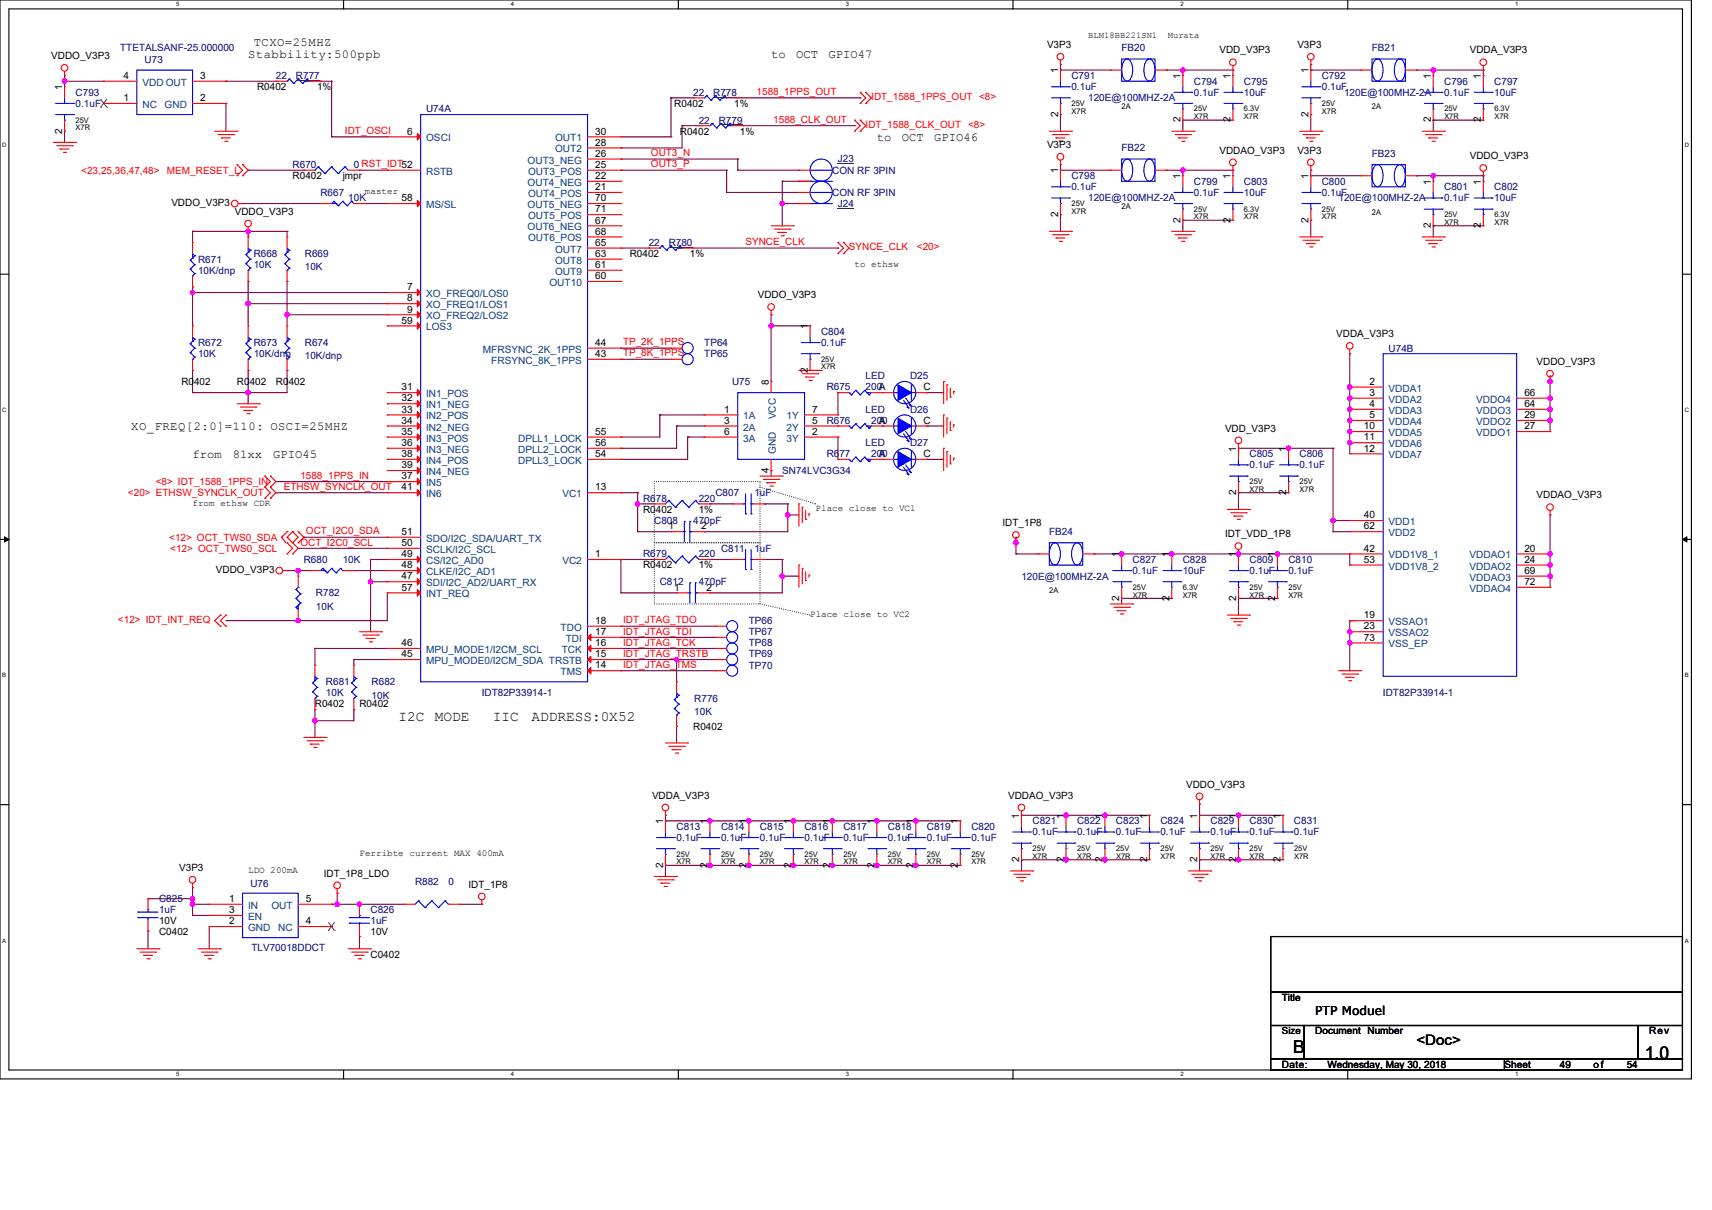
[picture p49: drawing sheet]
<svg xmlns="http://www.w3.org/2000/svg" width="297mm" height="210mm" viewBox="0 0 297 210" stroke-linecap="round" stroke-linejoin="round" font-family="sans-serif">
<defs><g id="words">
<g font-size="3.1">
<text x="224.3" y="182.7">B</text>
<text x="285.3" y="183.9">1.0</text>
</g>
<g font-size="2.5">
<text x="69.1" y="125.2">I2C</text>
<text x="75.4" y="125.2">MODE</text>
<text x="85.5" y="125.2">IIC</text>
<text x="92.2" y="125.2">ADDRESS:0X52</text>
<text x="245.7" y="181.4">&lt;Doc&gt;</text>
</g>
<g font-size="2.1">
<text x="43.1" y="10">Stabbility:500ppb</text>
<text x="44" y="8.1">TCXO=25MHZ</text>
<text x="133.8" y="10">to</text>
<text x="138.1" y="10">OCT</text>
<text x="143.7" y="10">GPIO47</text>
<text x="152.1" y="24.5">to</text>
<text x="156.4" y="24.5">OCT</text>
<text x="162.1" y="24.5">GPIO46</text>
<text x="22.8" y="74.7">XO_FREQ[2:0]=110: OSCI=25MHZ</text>
<text x="33.4" y="79.5">from</text>
<text x="40.4" y="79.5">81xx</text>
<text x="47.4" y="79.5">GPIO45</text>
<text x="228.2" y="176.2">PTP Moduel</text>
</g>
<g font-size="1.8">
<text x="10.8" y="15.6" transform="rotate(-90 10.8 15.6)">1</text>
<text x="183.6" y="12.7" transform="rotate(-90 183.6 12.7)">1</text>
<text x="204.8" y="13.7" transform="rotate(-90 204.8 13.7)">1</text>
<text x="213.5" y="13.7" transform="rotate(-90 213.5 13.7)">1</text>
<text x="227" y="12.7" transform="rotate(-90 227 12.7)">1</text>
<text x="248.2" y="13.7" transform="rotate(-90 248.2 13.7)">1</text>
<text x="256.9" y="13.7" transform="rotate(-90 256.9 13.7)">1</text>
<text x="10.8" y="23.2" transform="rotate(-90 10.8 23.2)">2</text>
<text x="183.6" y="20.3" transform="rotate(-90 183.6 20.3)">2</text>
<text x="204.8" y="21.3" transform="rotate(-90 204.8 21.3)">2</text>
<text x="213.5" y="21.3" transform="rotate(-90 213.5 21.3)">2</text>
<text x="227" y="20.3" transform="rotate(-90 227 20.3)">2</text>
<text x="248.2" y="21.3" transform="rotate(-90 248.2 21.3)">2</text>
<text x="256.9" y="21.3" transform="rotate(-90 256.9 21.3)">2</text>
<text x="183.6" y="30.1" transform="rotate(-90 183.6 30.1)">1</text>
<text x="204.8" y="31.1" transform="rotate(-90 204.8 31.1)">1</text>
<text x="213.5" y="31.1" transform="rotate(-90 213.5 31.1)">1</text>
<text x="227" y="31.1" transform="rotate(-90 227 31.1)">1</text>
<text x="248.2" y="32" transform="rotate(-90 248.2 32)">1</text>
<text x="256.9" y="32" transform="rotate(-90 256.9 32)">1</text>
<text x="183.6" y="37.7" transform="rotate(-90 183.6 37.7)">2</text>
<text x="204.8" y="38.6" transform="rotate(-90 204.8 38.6)">2</text>
<text x="213.5" y="38.6" transform="rotate(-90 213.5 38.6)">2</text>
<text x="227" y="38.6" transform="rotate(-90 227 38.6)">2</text>
<text x="248.2" y="39.6" transform="rotate(-90 248.2 39.6)">2</text>
<text x="256.9" y="39.6" transform="rotate(-90 256.9 39.6)">2</text>
<text x="140.1" y="57.1" transform="rotate(-90 140.1 57.1)">1</text>
<text x="140.1" y="64.7" transform="rotate(-90 140.1 64.7)">2</text>
<text x="133.4" y="66.8" transform="rotate(-90 133.4 66.8)">8</text>
<text x="133.4" y="82.1" transform="rotate(-90 133.4 82.1)">4</text>
<text x="214.4" y="78.4" transform="rotate(-90 214.4 78.4)">1</text>
<text x="223.1" y="78.4" transform="rotate(-90 223.1 78.4)">1</text>
<text x="214.4" y="85.9" transform="rotate(-90 214.4 85.9)">2</text>
<text x="223.1" y="85.9" transform="rotate(-90 223.1 85.9)">2</text>
<text x="194.2" y="96.7" transform="rotate(-90 194.2 96.7)">1</text>
<text x="202.9" y="96.7" transform="rotate(-90 202.9 96.7)">1</text>
<text x="214.4" y="96.7" transform="rotate(-90 214.4 96.7)">1</text>
<text x="221.2" y="96.7" transform="rotate(-90 221.2 96.7)">1</text>
<text x="194.2" y="104.3" transform="rotate(-90 194.2 104.3)">2</text>
<text x="202.9" y="104.3" transform="rotate(-90 202.9 104.3)">2</text>
<text x="214.4" y="104.3" transform="rotate(-90 214.4 104.3)">2</text>
<text x="221.2" y="104.3" transform="rotate(-90 221.2 104.3)">2</text>
<text x="115" y="143" transform="rotate(-90 115 143)">1</text>
<text x="122.8" y="143" transform="rotate(-90 122.8 143)">1</text>
<text x="129.5" y="143" transform="rotate(-90 129.5 143)">1</text>
<text x="137.2" y="143" transform="rotate(-90 137.2 143)">1</text>
<text x="144" y="143" transform="rotate(-90 144 143)">1</text>
<text x="151.7" y="143" transform="rotate(-90 151.7 143)">1</text>
<text x="158.5" y="143" transform="rotate(-90 158.5 143)">1</text>
<text x="166.2" y="143" transform="rotate(-90 166.2 143)">1</text>
<text x="176.8" y="142.1" transform="rotate(-90 176.8 142.1)">1</text>
<text x="184.5" y="142.1" transform="rotate(-90 184.5 142.1)">1</text>
<text x="191.3" y="142.1" transform="rotate(-90 191.3 142.1)">1</text>
<text x="199" y="142.1" transform="rotate(-90 199 142.1)">1</text>
<text x="207.7" y="142.1" transform="rotate(-90 207.7 142.1)">1</text>
<text x="214.4" y="142.1" transform="rotate(-90 214.4 142.1)">1</text>
<text x="222.2" y="142.1" transform="rotate(-90 222.2 142.1)">1</text>
<text x="176.8" y="149.6" transform="rotate(-90 176.8 149.6)">2</text>
<text x="184.5" y="149.6" transform="rotate(-90 184.5 149.6)">2</text>
<text x="191.3" y="149.6" transform="rotate(-90 191.3 149.6)">2</text>
<text x="199" y="149.6" transform="rotate(-90 199 149.6)">2</text>
<text x="207.7" y="149.6" transform="rotate(-90 207.7 149.6)">2</text>
<text x="214.4" y="149.6" transform="rotate(-90 214.4 149.6)">2</text>
<text x="222.2" y="149.6" transform="rotate(-90 222.2 149.6)">2</text>
<text x="115" y="150.6" transform="rotate(-90 115 150.6)">2</text>
<text x="122.8" y="150.6" transform="rotate(-90 122.8 150.6)">2</text>
<text x="129.5" y="150.6" transform="rotate(-90 129.5 150.6)">2</text>
<text x="137.2" y="150.6" transform="rotate(-90 137.2 150.6)">2</text>
<text x="144" y="150.6" transform="rotate(-90 144 150.6)">2</text>
<text x="151.7" y="150.6" transform="rotate(-90 151.7 150.6)">2</text>
<text x="158.5" y="150.6" transform="rotate(-90 158.5 150.6)">2</text>
<text x="166.2" y="150.6" transform="rotate(-90 166.2 150.6)">2</text>
</g>
<g font-size="1.8" fill="#004080">
<text x="134.6" y="72.8" transform="rotate(-90 134.6 72.8)">VCC</text>
<text x="134.6" y="78.8" transform="rotate(-90 134.6 78.8)">GND</text>
</g>
<g font-size="1.7">
<text x="8.9" y="10.2">VDDO_V3P3</text>
<text x="181.6" y="8.3">V3P3</text>
<text x="211.6" y="9.3">VDD_V3P3</text>
<text x="225.1" y="8.3">V3P3</text>
<text x="255" y="9.3">VDDA_V3P3</text>
<text x="21.4" y="17.6">1</text>
<text x="21.4" y="13.7">4</text>
<text x="34.8" y="17.6">2</text>
<text x="34.8" y="13.7">3</text>
<text x="44.6" y="15.7">R0402</text>
<text x="55" y="15.7">1%</text>
<text x="70.6" y="23.4">6</text>
<text x="103.3" y="23.4">30</text>
<text x="117" y="18.5">R0402</text>
<text x="117.9" y="23.4">R0402</text>
<text x="127.4" y="18.5">1%</text>
<text x="128.4" y="23.4">1%</text>
<text x="103.3" y="25.3">28</text>
<text x="103.3" y="29.1">25</text>
<text x="103.3" y="27.2">26</text>
<text x="181.6" y="25.7">V3P3</text>
<text x="211.6" y="26.6">VDDAO_V3P3</text>
<text x="225.1" y="26.6">V3P3</text>
<text x="255" y="27.6">VDDO_V3P3</text>
<text x="29.7" y="35.7">VDDO_V3P3</text>
<text x="50.8" y="31.1">R0402</text>
<text x="59.5" y="31.1">jmpr</text>
<text x="69.7" y="34.9">58</text>
<text x="103.3" y="33">21</text>
<text x="103.3" y="31.1">22</text>
<text x="103.3" y="34.9">70</text>
<text x="40.7" y="37.3">VDDO_V3P3</text>
<text x="103.3" y="38.8">67</text>
<text x="103.3" y="40.7">68</text>
<text x="103.3" y="36.9">71</text>
<text x="103.3" y="44.6">63</text>
<text x="103.3" y="46.5">61</text>
<text x="103.3" y="42.7">65</text>
<text x="109.3" y="44.6">R0402</text>
<text x="119.7" y="44.6">1%</text>
<text x="70.6" y="50.4">7</text>
<text x="70.6" y="52.3">8</text>
<text x="103.3" y="48.5">60</text>
<text x="131.5" y="51.7">VDDO_V3P3</text>
<text x="69.7" y="56.2">59</text>
<text x="70.6" y="54.2">9</text>
<text x="231.8" y="58.5">VDDA_V3P3</text>
<text x="103.3" y="62">43</text>
<text x="103.3" y="60">44</text>
<text x="266.6" y="63.3">VDDO_V3P3</text>
<text x="31.5" y="66.8">R0402</text>
<text x="41.1" y="66.8">R0402</text>
<text x="47.9" y="66.8">R0402</text>
<text x="69.7" y="67.8">31</text>
<text x="69.7" y="69.7">32</text>
<text x="69.7" y="71.6">33</text>
<text x="125.6" y="71.6">1</text>
<text x="140.9" y="71.6">7</text>
<text x="160.2" y="67.8">C</text>
<text x="237.6" y="66.8">2</text>
<text x="237.6" y="68.7">3</text>
<text x="237.6" y="70.6">4</text>
<text x="264.4" y="70.6">64</text>
<text x="264.4" y="68.7">66</text>
<text x="69.7" y="73.5">34</text>
<text x="69.7" y="75.5">35</text>
<text x="69.7" y="77.4">36</text>
<text x="103.3" y="75.5">55</text>
<text x="103.3" y="77.4">56</text>
<text x="125.6" y="73.5">3</text>
<text x="125.6" y="75.5">6</text>
<text x="140.9" y="75.5">2</text>
<text x="140.9" y="73.5">5</text>
<text x="152.5" y="73.5">A</text>
<text x="160.2" y="73.5">C</text>
<text x="212.5" y="74.9">VDD_V3P3</text>
<text x="236.6" y="74.5">10</text>
<text x="236.6" y="76.4">11</text>
<text x="237.6" y="72.6">5</text>
<text x="264.4" y="74.5">27</text>
<text x="264.4" y="72.6">29</text>
<text x="69.7" y="79.3">38</text>
<text x="69.7" y="81.3">39</text>
<text x="69.7" y="83.2">37</text>
<text x="103.3" y="79.3">54</text>
<text x="152.5" y="79.3">A</text>
<text x="160.2" y="79.3">C</text>
<text x="236.6" y="78.4">12</text>
<text x="69.7" y="85.1">41</text>
<text x="103.3" y="85.1">13</text>
<text x="111.6" y="89">R0402</text>
<text x="121.2" y="89">1%</text>
<text x="236.6" y="89.9">40</text>
<text x="266.6" y="86.5">VDDAO_V3P3</text>
<text x="69.7" y="94.8">50</text>
<text x="69.7" y="92.8">51</text>
<text x="116" y="91.9">1</text>
<text x="121.6" y="91.9">2</text>
<text x="173.9" y="91.3">IDT_1P8</text>
<text x="212.5" y="93.3">IDT_VDD_1P8</text>
<text x="236.6" y="91.9">62</text>
<text x="236.6" y="95.7">42</text>
<text x="264.4" y="95.7">20</text>
<text x="37.5" y="99.4">VDDO_V3P3</text>
<text x="69.7" y="100.6">47</text>
<text x="69.7" y="98.6">48</text>
<text x="69.7" y="96.7">49</text>
<text x="103.3" y="96.7">1</text>
<text x="111.6" y="98.7">R0402</text>
<text x="121.2" y="98.7">1%</text>
<text x="236.6" y="97.7">53</text>
<text x="264.4" y="101.5">72</text>
<text x="264.4" y="99.6">69</text>
<text x="264.4" y="97.7">24</text>
<text x="69.7" y="102.5">57</text>
<text x="117" y="102.5">1</text>
<text x="122.6" y="102.5">2</text>
<text x="236.6" y="107.3">19</text>
<text x="69.7" y="112.2">46</text>
<text x="103.3" y="112.2">16</text>
<text x="103.3" y="110.2">17</text>
<text x="103.3" y="108.3">18</text>
<text x="236.6" y="109.3">23</text>
<text x="236.6" y="111.2">73</text>
<text x="69.7" y="114.1">45</text>
<text x="103.3" y="116">14</text>
<text x="103.3" y="114.1">15</text>
<text x="54.6" y="122.8">R0402</text>
<text x="62.4" y="122.8">R0402</text>
<text x="120.3" y="126.7">R0402</text>
<text x="205.8" y="136.7">VDDO_V3P3</text>
<text x="113.1" y="138.6">VDDA_V3P3</text>
<text x="174.9" y="138.6">VDDAO_V3P3</text>
<text x="31.1" y="151.2">V3P3</text>
<text x="56.2" y="152.1">IDT_1P8_LDO</text>
<text x="81.3" y="154.1">IDT_1P8</text>
<text x="27.6" y="160.4">10V</text>
<text x="39.7" y="156.5">1</text>
<text x="39.7" y="160.4">2</text>
<text x="39.7" y="158.5">3</text>
<text x="53.1" y="160.4">4</text>
<text x="53.1" y="156.5">5</text>
<text x="27.6" y="162.4">C0402</text>
<text x="64.3" y="162.4">10V</text>
<text x="64.3" y="166.2">C0402</text>
<text x="222.4" y="173.7">Title</text>
<text x="222.4" y="179.5">Size</text>
<text x="228.2" y="179.5">Document Number</text>
<text x="286.1" y="179.5">Rev</text>
<text x="222.4" y="185.3">Date:</text>
<text x="230.3" y="185.3">Wednesday, May 30, 2018</text>
<text x="261" y="185.3">Sheet</text>
<text x="270.6" y="185.3">49</text>
<text x="276.4" y="185.3">of</text>
<text x="282.2" y="185.3">54</text>
</g>
<g font-size="1.7" fill="#000080">
<text x="20.8" y="8.9">TTETALSANF-25.000000</text>
<text x="25.1" y="11">U73</text>
<text x="194.6" y="8.9">FB20</text>
<text x="238" y="8.9">FB21</text>
<text x="13.1" y="16.6">C793</text>
<text x="47.9" y="13.7">22</text>
<text x="51.3" y="13.7">R777</text>
<text x="120.3" y="16.6">22</text>
<text x="123.7" y="16.6">R778</text>
<text x="185.9" y="15.7">0.1uF</text>
<text x="185.9" y="13.7">C791</text>
<text x="188.8" y="17.6">120E@100MHZ-2A</text>
<text x="207.1" y="16.6">0.1uF</text>
<text x="207.1" y="14.7">C794</text>
<text x="215.8" y="16.6">10uF</text>
<text x="215.8" y="14.7">C795</text>
<text x="229.3" y="15.7">0.1uF</text>
<text x="229.3" y="13.7">C792</text>
<text x="233.2" y="16.6">120E@100MHZ-2A</text>
<text x="250.5" y="16.6">0.1uF</text>
<text x="250.5" y="14.7">C796</text>
<text x="259.2" y="16.6">10uF</text>
<text x="259.2" y="14.7">C797</text>
<text x="13.1" y="18.5">0.1uF</text>
<text x="73.9" y="19.5">U74A</text>
<text x="121.2" y="21.4">22</text>
<text x="124.7" y="21.4">R779</text>
<text x="50.8" y="29.2">R670</text>
<text x="61.4" y="29.2">0 RST_IDT52</text>
<text x="145.3" y="28.2">J23</text>
<text x="194.6" y="26.3">FB22</text>
<text x="238" y="27.2">FB23</text>
<text x="55.6" y="34">R667</text>
<text x="60.4" y="35">10K</text>
<text x="144.4" y="34">CON RF 3PIN</text>
<text x="144.4" y="30.1">CON RF 3PIN</text>
<text x="145.3" y="35.9">J24</text>
<text x="185.9" y="33">0.1uF</text>
<text x="185.9" y="31.1">C798</text>
<text x="188.8" y="35">120E@100MHZ-2A</text>
<text x="207.1" y="34">0.1uF</text>
<text x="207.1" y="32.1">C799</text>
<text x="215.8" y="34">10uF</text>
<text x="215.8" y="32.1">C803</text>
<text x="229.3" y="34">0.1uF</text>
<text x="229.3" y="32.1">C800</text>
<text x="232.2" y="35">120E@100MHZ-2A</text>
<text x="250.5" y="35">0.1uF</text>
<text x="250.5" y="33">C801</text>
<text x="259.2" y="35">10uF</text>
<text x="259.2" y="33">C802</text>
<text x="34.4" y="45.6">R671</text>
<text x="34.4" y="47.5">10K/dnp</text>
<text x="44" y="44.6">R668</text>
<text x="44" y="46.5">10K</text>
<text x="52.9" y="44.6">R669</text>
<text x="52.9" y="46.9">10K</text>
<text x="112.5" y="42.7">22</text>
<text x="116" y="42.7">R780</text>
<text x="142.4" y="58.1">C804</text>
<text x="34.4" y="60.1">R672</text>
<text x="34.4" y="62">10K</text>
<text x="44" y="60.1">R673</text>
<text x="44" y="62">10K/dnp</text>
<text x="52.9" y="60.1">R674</text>
<text x="52.9" y="62.4">10K/dnp</text>
<text x="122.2" y="60.1">TP64</text>
<text x="122.2" y="62">TP65</text>
<text x="142.4" y="60.1">0.1uF</text>
<text x="150.2" y="65.8">LED</text>
<text x="157.9" y="65.8">D25</text>
<text x="240.9" y="61">U74B</text>
<text x="127" y="66.8">U75</text>
<text x="143.4" y="67.8">R675</text>
<text x="150.2" y="71.6">LED</text>
<text x="150.2" y="67.8">200A</text>
<text x="157.9" y="71.6">D26</text>
<text x="143.4" y="73.6">R676</text>
<text x="150.2" y="77.4">LED</text>
<text x="151.1" y="73.6">200</text>
<text x="157.9" y="77.4">D27</text>
<text x="135.7" y="82.2">SN74LVC3G34</text>
<text x="143.4" y="79.4">R677</text>
<text x="151.1" y="79.4">200</text>
<text x="216.8" y="81.3">0.1uF</text>
<text x="216.8" y="79.4">C805</text>
<text x="225.4" y="81.3">0.1uF</text>
<text x="225.4" y="79.4">C806</text>
<text x="111.6" y="87.1">R678</text>
<text x="121.2" y="87.1">220</text>
<text x="124.1" y="86.1">C807</text>
<text x="130.9" y="86.1">1uF</text>
<text x="113.5" y="90.9">C808</text>
<text x="120.3" y="90.9">470pF</text>
<text x="125.1" y="95.8">C811</text>
<text x="130.9" y="95.8">1uF</text>
<text x="182" y="92.9">FB24</text>
<text x="52.7" y="97.7">R680</text>
<text x="59.5" y="97.7">10K</text>
<text x="111.6" y="96.7">R679</text>
<text x="114.5" y="101.5">C812</text>
<text x="121.2" y="96.7">220</text>
<text x="121.2" y="101.5">470pF</text>
<text x="177.2" y="100.6">120E@100MHZ-2A</text>
<text x="196.5" y="99.6">0.1uF</text>
<text x="196.5" y="97.7">C827</text>
<text x="205.2" y="99.6">10uF</text>
<text x="205.2" y="97.7">C828</text>
<text x="216.8" y="99.6">0.1uF</text>
<text x="216.8" y="97.7">C809</text>
<text x="223.5" y="99.6">0.1uF</text>
<text x="223.5" y="97.7">C810</text>
<text x="54.8" y="103.5">R782</text>
<text x="54.8" y="105.8">10K</text>
<text x="129.9" y="108.3">TP66</text>
<text x="129.9" y="110.2">TP67</text>
<text x="129.9" y="112.2">TP68</text>
<text x="56.6" y="118.9">R681</text>
<text x="64.5" y="118.9">R682</text>
<text x="129.9" y="114.1">TP69</text>
<text x="129.9" y="116">TP70</text>
<text x="56.6" y="120.9">10K</text>
<text x="64.5" y="121.2">10K</text>
<text x="83.6" y="120.9">IDT82P33914-1</text>
<text x="120.4" y="121.8">R776</text>
<text x="120.4" y="124.1">10K</text>
<text x="239.9" y="120.9">IDT82P33914-1</text>
<text x="179.1" y="143.1">C821</text>
<text x="186.8" y="143.1">C822</text>
<text x="193.6" y="143.1">C823</text>
<text x="201.3" y="143.1">C824</text>
<text x="210" y="143.1">C829</text>
<text x="216.8" y="143.1">C830</text>
<text x="224.5" y="143.1">C831</text>
<text x="117.4" y="146">0.1uF</text>
<text x="117.4" y="144">C813</text>
<text x="125.1" y="146">0.1uF</text>
<text x="125.1" y="144">C814</text>
<text x="131.8" y="146">0.1uF</text>
<text x="131.8" y="144">C815</text>
<text x="139.6" y="146">0.1uF</text>
<text x="139.6" y="144">C816</text>
<text x="146.3" y="146">0.1uF</text>
<text x="146.3" y="144">C817</text>
<text x="154" y="146">0.1uF</text>
<text x="154" y="144">C818</text>
<text x="160.8" y="146">0.1uF</text>
<text x="160.8" y="144">C819</text>
<text x="168.5" y="146">0.1uF</text>
<text x="168.5" y="144">C820</text>
<text x="179.1" y="145">0.1uF</text>
<text x="186.8" y="145">0.1uF</text>
<text x="193.6" y="145">0.1uF</text>
<text x="201.3" y="145">0.1uF</text>
<text x="210" y="145">0.1uF</text>
<text x="216.8" y="145">0.1uF</text>
<text x="224.5" y="145">0.1uF</text>
<text x="43.4" y="153.9">U76</text>
<text x="72" y="153.7">R882</text>
<text x="77.8" y="153.7">0</text>
<text x="27.6" y="156.6">C825</text>
<text x="27.6" y="158.5">1uF</text>
<text x="64.3" y="158.5">C826</text>
<text x="64.3" y="160.4">1uF</text>
<text x="43.6" y="165.1">TLV70018DDCT</text>
</g>
<g font-size="1.7" fill="#004080">
<text x="24.7" y="14.9">VDD OUT</text>
<text x="24.7" y="18.7">NC</text>
<text x="28.6" y="18.7">GND</text>
<text x="73.9" y="24.5">OSCI</text>
<text x="91.5" y="28.4">OUT3_NEG</text>
<text x="96.3" y="24.5">OUT1</text>
<text x="96.3" y="26.5">OUT2</text>
<text x="73.9" y="30.3">RSTB</text>
<text x="91.5" y="32.2">OUT4_NEG</text>
<text x="91.6" y="30.3">OUT3_POS</text>
<text x="91.6" y="34.2">OUT4_POS</text>
<text x="73.9" y="36.1">MS/SL</text>
<text x="91.5" y="40">OUT6_NEG</text>
<text x="91.5" y="36.1">OUT5_NEG</text>
<text x="91.6" y="41.9">OUT6_POS</text>
<text x="91.6" y="38">OUT5_POS</text>
<text x="96.3" y="45.8">OUT8</text>
<text x="96.3" y="47.7">OUT9</text>
<text x="96.3" y="43.8">OUT7</text>
<text x="73.9" y="51.6">XO_FREQ0/LOS0</text>
<text x="73.9" y="53.5">XO_FREQ1/LOS1</text>
<text x="95.3" y="49.6">OUT10</text>
<text x="73.9" y="57.3">LOS3</text>
<text x="73.9" y="55.4">XO_FREQ2/LOS2</text>
<text x="83.8" y="61.2">MFRSYNC_2K_1PPS</text>
<text x="85.2" y="63.1">FRSYNC_8K_1PPS</text>
<text x="73.9" y="68.9">IN1_POS</text>
<text x="73.9" y="70.9">IN1_NEG</text>
<text x="240.9" y="68">VDDA1</text>
<text x="240.9" y="69.9">VDDA2</text>
<text x="240.9" y="71.8">VDDA3</text>
<text x="256.1" y="71.8">VDDO3</text>
<text x="256.1" y="69.9">VDDO4</text>
<text x="73.9" y="72.8">IN2_POS</text>
<text x="73.9" y="74.7">IN2_NEG</text>
<text x="73.9" y="76.6">IN3_POS</text>
<text x="89.9" y="76.6">DPLL1_LOCK</text>
<text x="128.9" y="72.8">1A</text>
<text x="128.9" y="74.7">2A</text>
<text x="128.9" y="76.6">3A</text>
<text x="136.5" y="76.6">3Y</text>
<text x="136.5" y="74.7">2Y</text>
<text x="136.5" y="72.8">1Y</text>
<text x="240.9" y="73.8">VDDA4</text>
<text x="240.9" y="75.7">VDDA5</text>
<text x="240.9" y="77.6">VDDA6</text>
<text x="256.1" y="75.7">VDDO1</text>
<text x="256.1" y="73.8">VDDO2</text>
<text x="73.9" y="78.6">IN3_NEG</text>
<text x="73.9" y="80.5">IN4_POS</text>
<text x="73.9" y="82.4">IN4_NEG</text>
<text x="89.9" y="80.5">DPLL3_LOCK</text>
<text x="89.9" y="78.6">DPLL2_LOCK</text>
<text x="240.9" y="79.5">VDDA7</text>
<text x="73.9" y="84.4">IN5</text>
<text x="73.9" y="86.3">IN6</text>
<text x="97.6" y="86.3">VC1</text>
<text x="73.9" y="95.9">SCLK/I2C_SCL</text>
<text x="73.9" y="94">SDO/I2C_SDA/UART_TX</text>
<text x="240.9" y="91.1">VDD1</text>
<text x="240.9" y="93.1">VDD2</text>
<text x="73.9" y="101.7">SDI/I2C_AD2/UART_RX</text>
<text x="73.9" y="99.8">CLKE/I2C_AD1</text>
<text x="73.9" y="97.9">CS/I2C_AD0</text>
<text x="97.6" y="97.9">VC2</text>
<text x="240.9" y="96.9">VDD1V8_1</text>
<text x="240.9" y="98.8">VDD1V8_2</text>
<text x="254.9" y="100.8">VDDAO3</text>
<text x="254.9" y="98.8">VDDAO2</text>
<text x="254.9" y="96.9">VDDAO1</text>
<text x="73.9" y="103.7">INT_REQ</text>
<text x="254.9" y="102.7">VDDAO4</text>
<text x="73.9" y="113.3">MPU_MODE1/I2CM_SCL</text>
<text x="97.3" y="109.5">TDO</text>
<text x="97.5" y="113.3">TCK</text>
<text x="98.1" y="111.4">TDI</text>
<text x="240.9" y="108.5">VSSAO1</text>
<text x="240.9" y="110.4">VSSAO2</text>
<text x="240.9" y="112.4">VSS_EP</text>
<text x="73.9" y="115.3">MPU_MODE0/I2CM_SDA TRSTB</text>
<text x="97.3" y="117.2">TMS</text>
<text x="43" y="157.7">IN</text>
<text x="43" y="161.6">GND</text>
<text x="43" y="159.7">EN</text>
<text x="47.1" y="157.7">OUT</text>
<text x="48.2" y="161.6">NC</text>
</g>
<g font-size="1.7" fill="#f00">
<text x="131.3" y="16.5">1588_1PPS_OUT</text>
<text x="151.1" y="17.4">IDT_1588_1PPS_OUT &lt;8&gt;</text>
<text x="59.8" y="23.3">IDT_OSCI</text>
<text x="134.1" y="21.3">1588_CLK_OUT</text>
<text x="150.2" y="22.2">IDT_1588_CLK_OUT &lt;8&gt;</text>
<text x="112.9" y="27.1">OUT3_N</text>
<text x="112.9" y="29.1">OUT3_P</text>
<text x="14.1" y="30.1">&lt;23,25,36,47,48&gt;</text>
<text x="29" y="30.1">MEM_RESET_L</text>
<text x="129.3" y="42.6">SYNCE_CLK</text>
<text x="147.3" y="43.4">SYNCE_CLK</text>
<text x="159.1" y="43.4">&lt;20&gt;</text>
<text x="108.1" y="59.9">TP_2K_1PPS</text>
<text x="108.1" y="61.9">TP_8K_1PPS</text>
<text x="52.1" y="83.1">1588_1PPS_IN</text>
<text x="22.2" y="86.1">&lt;20&gt; ETHSW_SYNCLK_OUT</text>
<text x="27" y="84.2">&lt;8&gt; IDT_1588_1PPS_IN</text>
<text x="49.2" y="85">ETHSW_SYNCLK_OUT</text>
<text x="29.3" y="93.8">&lt;12&gt; OCT_TWS0_SDA</text>
<text x="29.5" y="95.8">&lt;12&gt; OCT_TWS0_SCL</text>
<text x="52.1" y="94.7">OCT_I2C0_SCL</text>
<text x="53.1" y="92.8">OCT_I2C0_SDA</text>
<text x="20.5" y="108.1">&lt;12&gt; IDT_INT_REQ</text>
<text x="108.1" y="108.2">IDT_JTAG_TDO</text>
<text x="108.1" y="110.1">IDT_JTAG_TDI</text>
<text x="108.1" y="112.1">IDT_JTAG_TCK</text>
<text x="108.1" y="114">IDT_JTAG_TRSTB</text>
<text x="108.1" y="115.9">IDT_JTAG_TMS</text>
</g>
<g font-size="1.6">
<text x="63.3" y="33.7">master</text>
<text x="148.3" y="46.3">to ethsw</text>
<text x="33.4" y="87.8">from ethsw CDR</text>
<text x="141.5" y="88.7">Place close to VC1</text>
<text x="140.5" y="107.1">Place close to VC2</text>
<text x="62.4" y="148.6">Ferribte current MAX 400mA</text>
<text x="43.1" y="151.5">LDO 200mA</text>
</g>
<g font-size="1.5">
<text x="188.8" y="6.6">BLM18BB221SN1</text>
<text x="202.6" y="6.6">Murata</text>
</g>
<g font-size="1.4">
<text x="194.6" y="19">2A</text>
<text x="238" y="19">2A</text>
<text x="194.6" y="36.4">2A</text>
<text x="238" y="37.3">2A</text>
<text x="182" y="103">2A</text>
</g>
<g font-size="1.3">
<text x="13.1" y="22.6">X7R</text>
<text x="13.1" y="21.3">25V</text>
<text x="185.9" y="19.7">X7R</text>
<text x="185.9" y="18.4">25V</text>
<text x="207.1" y="20.7">X7R</text>
<text x="207.1" y="19.3">25V</text>
<text x="215.8" y="20.7">X7R</text>
<text x="215.8" y="19.3">6.3V</text>
<text x="229.3" y="19.7">X7R</text>
<text x="229.3" y="18.4">25V</text>
<text x="250.6" y="20.7">X7R</text>
<text x="250.6" y="19.3">25V</text>
<text x="259.2" y="20.7">X7R</text>
<text x="259.2" y="19.3">6.3V</text>
<text x="185.9" y="35.8">25V</text>
<text x="185.9" y="37.1">X7R</text>
<text x="207.1" y="38.1">X7R</text>
<text x="207.1" y="36.7">25V</text>
<text x="215.8" y="38.1">X7R</text>
<text x="215.8" y="36.7">6.3V</text>
<text x="229.3" y="38.1">X7R</text>
<text x="229.3" y="36.7">25V</text>
<text x="250.6" y="39">X7R</text>
<text x="250.6" y="37.7">25V</text>
<text x="259.2" y="39">X7R</text>
<text x="259.2" y="37.7">6.3V</text>
<text x="142.5" y="64.1">X7R</text>
<text x="142.5" y="62.8">25V</text>
<text x="216.8" y="85.4">X7R</text>
<text x="216.8" y="84">25V</text>
<text x="225.5" y="85.4">X7R</text>
<text x="225.5" y="84">25V</text>
<text x="196.5" y="103.7">X7R</text>
<text x="196.5" y="102.4">25V</text>
<text x="205.2" y="103.7">X7R</text>
<text x="205.2" y="102.4">6.3V</text>
<text x="216.8" y="103.7">X7R</text>
<text x="216.8" y="102.4">25V</text>
<text x="223.5" y="103.7">X7R</text>
<text x="223.5" y="102.4">25V</text>
<text x="117.4" y="148.7">25V</text>
<text x="125.1" y="148.7">25V</text>
<text x="131.8" y="148.7">25V</text>
<text x="139.6" y="148.7">25V</text>
<text x="146.3" y="148.7">25V</text>
<text x="154" y="148.7">25V</text>
<text x="160.8" y="148.7">25V</text>
<text x="168.5" y="148.7">25V</text>
<text x="179.1" y="149.1">X7R</text>
<text x="179.1" y="147.7">25V</text>
<text x="186.9" y="149.1">X7R</text>
<text x="186.9" y="147.7">25V</text>
<text x="193.6" y="149.1">X7R</text>
<text x="193.6" y="147.7">25V</text>
<text x="201.3" y="149.1">X7R</text>
<text x="201.3" y="147.7">25V</text>
<text x="210" y="149.1">X7R</text>
<text x="210" y="147.7">25V</text>
<text x="216.8" y="149.1">X7R</text>
<text x="216.8" y="147.7">25V</text>
<text x="224.5" y="149.1">X7R</text>
<text x="224.5" y="147.7">25V</text>
<text x="117.4" y="150">X7R</text>
<text x="125.1" y="150">X7R</text>
<text x="131.8" y="150">X7R</text>
<text x="139.6" y="150">X7R</text>
<text x="146.3" y="150">X7R</text>
<text x="154" y="150">X7R</text>
<text x="160.8" y="150">X7R</text>
<text x="168.5" y="150">X7R</text>
</g>
<g font-size="1">
<text x="30.6" y="1.1">5</text>
<text x="88.6" y="1.1">4</text>
<text x="146.7" y="1.1">3</text>
<text x="204.8" y="1.1">2</text>
<text x="262.8" y="1.1">1</text>
<text x=".4" y="25.5">D</text>
<text x="292.3" y="25.5">D</text>
<text x=".4" y="71.5">C</text>
<text x="292.3" y="71.5">C</text>
<text x=".4" y="117.6">B</text>
<text x="292.3" y="117.6">B</text>
<text x=".4" y="163.6">A</text>
<text x="292.3" y="163.6">A</text>
<text x="30.6" y="186.8">5</text>
<text x="88.6" y="186.8">4</text>
<text x="146.7" y="186.8">3</text>
<text x="204.8" y="186.8">2</text>
<text x="262.8" y="186.8">1</text>
</g>
</g></defs>
<path d="M0 0h293.4v187.3h-293.4zM1.5 1.5h290.4v184.2h-290.4z" fill="none" stroke="#000" stroke-width=".19"/>
<g fill="#fff">
<path d="M30.6 .2h.6v1.2h-.6z"/>
<path d="M30.6 185.9h.6v1.2h-.6z"/>
</g>
<path d="M59.6 0v1.5M59.6 185.7v1.6" fill="none" stroke="#000" stroke-width=".19"/>
<g fill="#fff">
<path d="M88.6 .2h.6v1.2h-.6z"/>
<path d="M88.6 185.9h.6v1.2h-.6z"/>
</g>
<path d="M117.7 0v1.5M117.7 185.7v1.6" fill="none" stroke="#000" stroke-width=".19"/>
<g fill="#fff">
<path d="M146.7 .2h.6v1.2h-.6z"/>
<path d="M146.7 185.9h.6v1.2h-.6z"/>
</g>
<path d="M175.7 0v1.5M175.7 185.7v1.6" fill="none" stroke="#000" stroke-width=".19"/>
<g fill="#fff">
<path d="M204.8 .2h.5v1.2h-.5z"/>
<path d="M204.8 185.9h.5v1.2h-.5z"/>
</g>
<path d="M233.8 0v1.5M233.8 185.7v1.6" fill="none" stroke="#000" stroke-width=".19"/>
<g fill="#fff">
<path d="M262.8 .2h.6v1.2h-.6z"/>
<path d="M262.8 185.9h.6v1.2h-.6z"/>
<path d="M.4 24.6h.7v1.1h-.7z"/>
<path d="M292.3 24.6h.7v1.1h-.7z"/>
<path d="M.4 70.6h.7v1.2h-.7z"/>
<path d="M292.3 70.6h.7v1.2h-.7z"/>
</g>
<path d="M0 47.6h1.5M291.9 47.6h1.5" fill="none" stroke="#000" stroke-width=".19"/>
<g fill="#fff">
<path d="M.4 116.6h.7v1.2h-.7z"/>
<path d="M292.3 116.6h.7v1.2h-.7z"/>
</g>
<path d="M0 93.6h1.5M291.9 93.6h1.5" fill="none" stroke="#000" stroke-width=".19"/>
<path d="M.8 93.2l.7 .4-.7 .5zM291.9 93.6l.8-.4v.9z" fill="#000" stroke="#000" stroke-width=".17"/>
<g fill="#fff">
<path d="M.4 162.7h.7v1.1h-.7z"/>
<path d="M292.3 162.7h.7v1.1h-.7z"/>
</g>
<path d="M0 139.7h1.5M291.9 139.7h1.5M220.5 162.5h71.4v9.7h-71.4zM220.5 172.2h71.4v5.8h-71.4zM220.5 178h5.7v5.8h-5.7zM226.2 178h58v5.8h-58zM284.2 178h7.7v5.8h-7.7zM220.5 183.8h40.5v1.9h-40.5zM261 183.8h30.9v1.9h-30.9z" fill="none" stroke="#000" stroke-width=".19"/>
<path d="M113.5 83.6h18.3v10.6h-18.3zM113.5 94.2h18.3v10.6h-18.3zM131.8 84.6l9.7 2.8M141.5 87.4h.1M131.8 104.8l8.7 2M140.5 106.8h.1" fill="none" stroke="#000" stroke-width=".19" stroke-dasharray="0 .4"/>
<g fill="none" stroke="#800040" stroke-width=".19">
<path d="M11.2 14.1h.1M11.2 13.1h.1M11.2 14.1h6.7M11.2 13.1v2M39.2 17.9h.1M39.2 14.1h.1M39.2 17.9v4.9M39.2 14.1h8.7M55.6 14.1h.1M55.6 14.1h1.9M57.5 14.1h.1M57.5 14.1v9.6"/>
<path d="M116.4 17h.1M116.4 17v6.7M116.4 17h3.9M128 17h21.2M149.2 17h.1M184 11.2h.1M184 12.2h.1M184 19.9h.1M184 11.2v1M184 19.9v2.9M184 12.2h8.7M202.3 12.2h.1"/>
<path d="M202.3 12.2h11.6M205.2 12.2h.1M205.2 12.2v.9M213.9 12.2h.1M213.9 12.2v.9M227.4 11.2h.1M227.4 12.2h.1M227.4 19.9h.1M227.4 12.2h8.7M227.4 11.2v1M227.4 19.9v2.9M245.7 12.2h.1"/>
<path d="M245.7 12.2h11.6M248.6 12.2h.1M248.6 12.2v.9M257.3 12.2h.1M257.3 12.2v.9M11.2 22.8h.1M11.2 22.8v1.9M42.1 35.3h.1M42.1 35.3h13.5M43.1 29.5h.1M43.1 29.5h9.6M57.5 23.7h.1"/>
<path d="M57.5 23.7h9.7M62.4 29.5h.1M62.4 29.5h4.8M63.3 35.3h.1M63.3 35.3h3.9M107.7 25.7h.1M107.7 27.6h.1M107.7 29.5h.1M107.7 29.5h18.4M107.7 23.7h8.7M107.7 27.6h20.3M116.4 23.7h.1"/>
<path d="M118.3 21.8h.1M118.3 21.8v3.9h-10.6M118.3 21.8h2.9M126.1 33.4h.1M126.1 29.5h.1M126.1 33.4h12.5M126.1 29.5v3.9M128 29.5h.1M128 27.6h.1M128 29.5h10.6M128 27.6v1.9M128.9 21.8h19.4"/>
<path d="M135.7 35.3h.1M135.7 31.5h.1M135.7 31.5v7.7M135.7 35.3h2.9M135.7 31.5h2.9M148.3 21.8h.1M184 28.6h.1M184 29.5h.1M184 37.3h.1M184 28.6v.9M184 37.3v2.9M184 29.5h8.7"/>
<path d="M202.3 29.5h.1M202.3 29.5h11.6M205.2 20.8h.1M205.2 29.5h.1M205.2 38.2h.1M205.2 20.8v2M205.2 29.5v1M205.2 38.2v2M205.2 20.8h8.7M205.2 38.2h8.7M213.9 29.5h.1M213.9 29.5v1"/>
<path d="M227.4 29.5h.1M227.4 30.5h.1M227.4 38.2h.1M227.4 29.5v1M227.4 38.2v2.9M227.4 30.5h8.7M245.7 30.5h.1M245.7 30.5h11.6M248.6 20.8h.1M248.6 30.5h.1M248.6 39.2h.1M248.6 20.8h8.7"/>
<path d="M248.6 20.8v2M248.6 30.5v1M248.6 39.2v1.9M248.6 39.2h8.7M257.3 30.5h.1M257.3 30.5v1M33.4 49.8h.1M33.4 50.8h.1M33.4 40.2h.1M33.4 40.2v1.9M33.4 49.8v6.8M33.4 50.8h33.8"/>
<path d="M33.4 40.2h16.4M43.1 52.7h.1M43.1 48.8h.1M43.1 40.2h.1M43.1 40.2v.9M43.1 48.8v7.8M43.1 52.7h24.1M49.8 48.8h.1M49.8 54.6h.1M49.8 40.2h.1M49.8 40.2v.9M49.8 48.8v7.8"/>
<path d="M49.8 54.6h17.4M107.7 43.1h4.8M112.5 43.1h.1M120.3 43.1h25.1M133.8 54.6h.1M133.8 56.6h.1M133.8 54.6v11.6M133.8 56.6h6.7M145.4 43.1h.1M33.4 64.3h.1M33.4 68.1h.1M33.4 64.3v3.8"/>
<path d="M43.1 64.3h.1M43.1 68.1h.1M43.1 64.3v5.8M49.8 64.3h.1M49.8 64.3v3.8h-16.4M107.7 75.9h.1M107.7 77.8h.1M107.7 79.7h.1M107.7 60.4h.1M107.7 62.4h.1M107.7 60.4h8.7M107.7 62.4h8.7"/>
<path d="M114.5 72h.1M114.5 72v3.9h-6.8M114.5 72h7.7M117.4 73.9h.1M117.4 73.9v3.9h-9.7M117.4 73.9h4.8M119.3 75.9h.1M119.3 75.9h2.9M119.3 75.9v3.8h-11.6M145.4 68.1h.1M145.4 75.9h.1M145.4 68.1v3.9"/>
<path d="M145.4 75.9v3.8M160.8 68.1h.1M160.8 73.9h.1M160.8 79.7h.1M160.8 68.1h2.9M160.8 73.9h2.9M160.8 79.7h2.9M214.9 77.8h.1M214.9 77.8h16.4M223.5 77.8h.1M231.3 77.8h.1M231.3 77.8v14.5"/>
<path d="M234.2 61.4h.1M234.2 67.2h.1M234.2 69.1h.1M234.2 71h.1M234.2 73h.1M234.2 74.9h.1M234.2 76.8h.1M234.2 61.4v17.4M268.9 69.1h.1M268.9 71h.1M268.9 73h.1M268.9 65.2h.1"/>
<path d="M268.9 66.2h.1M268.9 65.2v9.7M47.9 83.6h.1M47.9 85.5h.1M47.9 85.5h19.3M47.9 83.6h19.3M49.8 99h3.9M51.7 95.2h.1M51.7 99h.1M51.7 95.2h15.5M51.7 99v1M52.7 93.2h.1"/>
<path d="M52.7 93.2h14.5M53.7 99h.1M61.4 99h.1M61.4 99h5.8M64.3 97.1h.1M64.3 97.1h2.9M64.3 97.1v12.5M107.7 97.1h.1M107.7 85.5h.1M107.7 85.5h2.9M107.7 97.1h5.8M107.7 97.1v5.8"/>
<path d="M110.6 92.3h.1M110.6 87.4h.1M110.6 85.5h.1M110.6 92.3h5.8M110.6 87.4h2.9M110.6 85.5v6.8M122.2 92.3h.1M123.2 87.4h.1M123.2 97.1h.1M123.2 97.1h3.8M123.2 87.4h3.8M132.6 97.1h.1"/>
<path d="M132.6 87.4h.1M132.6 97.1h3.1M132.6 87.4h4.1M133.8 81.7h.1M133.8 81.7v.9M135.7 97.1h.1M135.7 100h.1M135.7 97.1v5.8h-12.5M135.7 100h2.9M136.7 87.4h.1M136.7 89.4h.1M136.7 87.4v4.9h-14.5"/>
<path d="M136.7 89.4h1.9M176.2 93.2h.1M176.2 96.1h.1M176.2 94.2h.1M176.2 96.1h3.9M176.2 93.2v2.9M189.8 96.1h.1M189.8 96.1h44.4M203.3 96.1h.1M214.9 85.5h.1M214.9 96.1h.1M214.9 85.5h8.6"/>
<path d="M214.9 85.5v2.9M221.6 96.1h.1M231.3 90.3h.1M231.3 92.3h.1M231.3 90.3h2.9M231.3 92.3h2.9M234.2 96.1h.1M234.2 96.1v2M268.9 89.4h.1M268.9 96.1h.1M268.9 98.1h.1M268.9 100h.1"/>
<path d="M268.9 89.4v12.5M51.7 107.7h.1M54.6 112.5h.1M54.6 112.5h12.6M54.6 112.5v2.9M61.4 114.5h.1M61.4 114.5h5.8M61.4 114.5v.9M64.3 101h.1M64.3 101h2.9M67.2 102.9h.1M67.2 102.9v4.8h-28"/>
<path d="M107.7 102.9h.1M107.7 108.7h.1M107.7 110.6h.1M107.7 112.5h.1M107.7 114.5h.1M107.7 116.4h.1M107.7 102.9h9.7M107.7 108.7h16.4M107.7 110.6h16.4M107.7 112.5h16.4M107.7 114.5h16.4M107.7 116.4h16.4"/>
<path d="M117.4 114.5h.1M117.4 114.5v3.8M123.2 102.9h.1M194.6 103.9h.1M194.6 103.9v.9M194.6 103.9h8.7M214.9 103.9h.1M214.9 103.9v2.9M214.9 103.9h6.7M234.2 107.7h.1M234.2 109.6h.1M234.2 111.6h.1"/>
<path d="M234.2 107.7v8.7M234.2 107.7h.9M54.6 123.2h.1M54.6 125.1h.1M54.6 123.2v4.8M61.4 123.2h.1M61.4 123.2v1.9h-6.8M117.4 126.1h.1M117.4 126.1v2.8M208.1 139.6h.1M208.1 139.6v1.9M25.7 156h.1"/>
<path d="M25.7 156h7.7M33.4 156.9h.1M33.4 154.1h.1M33.4 158.9h.1M33.4 156h.1M33.4 156.9h2.9M33.4 154.1v4.8M33.4 158.9h2.9M57.5 156.9h.1M57.5 156.9h12.6M58.5 155h.1M58.5 156.9h.1"/>
<path d="M58.5 155v1.9M62.4 156.9h.1M79.7 156.9h3.9M83.6 156.9h.1M115.4 142.5h.1M115.4 150.2h.1M115.4 141.5h.1M115.4 142.5h51.2M115.4 150.2h51.2M115.4 141.5v1M115.4 150.2v1.9M123.2 142.5h.1"/>
<path d="M123.2 150.2h.1M129.9 142.5h.1M129.9 150.2h.1M137.6 142.5h.1M137.6 150.2h.1M144.4 142.5h.1M144.4 150.2h.1M152.1 142.5h.1M152.1 150.2h.1M158.9 142.5h.1M158.9 150.2h.1M177.2 141.5h.1"/>
<path d="M177.2 149.2h.1M177.2 141.5h22.2M177.2 149.2h22.2M177.2 149.2v2M184.9 141.5h.1M184.9 149.2h.1M191.7 141.5h.1M191.7 149.2h.1M208.1 141.5h.1M208.1 149.2h.1M208.1 141.5h14.5M208.1 149.2h14.5"/>
<path d="M208.1 149.2v2M214.9 141.5h.1M214.9 149.2h.1M25.7 161.6h.1M25.7 161.6v3.1M36.3 160.8h.1M36.3 160.8v3.9M62.4 162.5h.1M62.4 162.5v2.2"/>
</g>
<g fill="#f0f" stroke="#f0f" stroke-width=".19">
<circle cx="234.2" cy="69.1" r=".38"/>
<circle cx="234.2" cy="67.2" r=".38"/>
<circle cx="234.2" cy="73" r=".38"/>
<circle cx="234.2" cy="71" r=".38"/>
<circle cx="234.2" cy="74.9" r=".38"/>
<circle cx="234.2" cy="76.8" r=".38"/>
<circle cx="268.9" cy="73" r=".38"/>
<circle cx="268.9" cy="71" r=".38"/>
<circle cx="268.9" cy="96.1" r=".38"/>
<circle cx="268.9" cy="98.1" r=".38"/>
<circle cx="268.9" cy="100" r=".38"/>
<circle cx="234.2" cy="111.6" r=".38"/>
<circle cx="234.2" cy="109.6" r=".38"/>
<circle cx="205.2" cy="12.2" r=".38"/>
<circle cx="223.5" cy="77.8" r=".38"/>
<circle cx="231.3" cy="90.3" r=".38"/>
<circle cx="248.6" cy="12.2" r=".38"/>
<circle cx="129.9" cy="142.5" r=".38"/>
<circle cx="123.2" cy="142.5" r=".38"/>
<circle cx="137.6" cy="142.5" r=".38"/>
<circle cx="152.1" cy="142.5" r=".38"/>
<circle cx="144.4" cy="142.5" r=".38"/>
<circle cx="158.9" cy="142.5" r=".38"/>
<circle cx="137.6" cy="150.2" r=".38"/>
<circle cx="129.9" cy="150.2" r=".38"/>
<circle cx="152.1" cy="150.2" r=".38"/>
<circle cx="144.4" cy="150.2" r=".38"/>
<circle cx="158.9" cy="150.2" r=".38"/>
<circle cx="123.2" cy="150.2" r=".38"/>
<circle cx="205.2" cy="29.5" r=".38"/>
<circle cx="184.9" cy="141.5" r=".38"/>
<circle cx="191.7" cy="141.5" r=".38"/>
<circle cx="184.9" cy="149.2" r=".38"/>
<circle cx="191.7" cy="149.2" r=".38"/>
<circle cx="248.6" cy="30.5" r=".38"/>
<circle cx="268.9" cy="69.1" r=".38"/>
<circle cx="268.9" cy="66.2" r=".38"/>
<circle cx="214.9" cy="141.5" r=".38"/>
<circle cx="214.9" cy="149.2" r=".38"/>
<circle cx="33.4" cy="156.9" r=".38"/>
<circle cx="62.3" cy="156.9" r=".38"/>
<circle cx="58.5" cy="156.9" r=".38"/>
<circle cx="33.4" cy="156" r=".38"/>
<circle cx="194.6" cy="96.1" r=".38"/>
<circle cx="221.6" cy="96.1" r=".38"/>
<circle cx="214.9" cy="96.1" r=".38"/>
<circle cx="135.7" cy="100" r=".38"/>
<circle cx="110.6" cy="87.4" r=".38"/>
<circle cx="136.7" cy="89.4" r=".38"/>
<circle cx="117.4" cy="114.5" r=".38"/>
<circle cx="33.4" cy="50.8" r=".38"/>
<circle cx="43" cy="52.7" r=".38"/>
<circle cx="49.8" cy="54.6" r=".38"/>
<circle cx="43" cy="68.1" r=".38"/>
<circle cx="43" cy="40.1" r=".38"/>
<circle cx="54.6" cy="125.1" r=".38"/>
<circle cx="64.3" cy="101" r=".38"/>
<circle cx="11.2" cy="14.1" r=".38"/>
<circle cx="133.8" cy="56.6" r=".38"/>
<circle cx="135.7" cy="35.3" r=".38"/>
<circle cx="51.7" cy="107.7" r=".38"/>
<circle cx="51.7" cy="99" r=".38"/>
<circle cx="176.2" cy="94.2" r=".38"/>
<circle cx="203.3" cy="96.1" r=".38"/>
</g>
<g fill="none" stroke="#f00" stroke-width=".19">
<path d="M11.2 13.1h.1M11.2 15.1h.1M11.2 12.4v.7M11.2 15.1v1.9M17.9 17.9h.1M17.9 14.1h.1M17.9 14.1h5.8M17.9 17.9h5.8M33.4 14.1h5.8M33.4 17.9h5.8M39.2 17.9h.1M39.2 14.1h.1"/>
<path d="M47.9 14.1h.1M47.9 14.1h1.9M53.7 14.1h1.9M55.6 14.1h.1M120.3 17h.1M120.3 17h1.9M126.1 17h1.9M128 17h.1M149.2 17.9h.1M149.2 16h.1M149.2 16l1 1-1 .9M150.2 17.9h.1"/>
<path d="M150.2 16h.1M150.2 16l1 1-1 .9M184 11.2h.1M184 12.2h.1M184 19.9h.1M184 10.4v.8M184 12.2v1.9M184 17.9v2M192.7 12.2h.1M192.7 12.2h1.9M200.4 12.2h1.9M202.3 12.2h.1"/>
<path d="M205.2 13.1h.1M205.2 13.1v2M205.2 18.9v1.9M213.9 12.2h.1M213.9 13.1h.1M213.9 11.4v.8M213.9 13.1v2M213.9 18.9v1.9M227.4 11.2h.1M227.4 12.2h.1M227.4 19.9h.1M227.4 10.4v.8"/>
<path d="M227.4 12.2v1.9M227.4 17.9v2M236.1 12.2h.1M236.1 12.2h1.9M243.8 12.2h1.9M245.7 12.2h.1M248.6 13.1h.1M248.6 13.1v2M248.6 18.9v1.9M257.3 12.2h.1M257.3 13.1h.1M257.3 11.4v.8"/>
<path d="M257.3 13.1v2M257.3 18.9v1.9M9.3 24.7h3.8M9.8 25.3h2.8M10.4 25.9h.1M10.4 25.9h1.6M11 26.4h.4M11.2 22.8h.1M11.2 20.8v2M11.4 26.4h.1M12.6 25.3h.1M13.1 24.7h.1"/>
<path d="M37.3 22.8h3.8M37.8 23.4h2.7M38.4 23.9h.1M38.4 23.9h1.6M39 24.5h.4M39.4 24.5h.1M40.5 23.4h.1M41.1 22.8h.1M41.1 28.6h.1M41.1 30.5h.1M41.1 28.6l1 .9-1 1M41.3 35.3h.8"/>
<path d="M42.1 35.3h.1M42.1 30.5h.1M42.1 28.6h.1M42.1 28.6l1 .9-1 1M43.1 39.4v.8M52.7 29.5h.1M52.7 29.5h1.9M55.6 35.3h.1M55.6 35.3h1.9M60.4 29.5h2M61.4 35.3h1.9M62.4 29.5h.1"/>
<path d="M63.3 35.3h.1M67.2 23.7h.1M67.2 35.3h.1M67.2 29.5h.1M67.2 35.3h5.8M67.2 29.5h5.8M67.2 23.7h5.8M101.9 39.2h5.8M101.9 35.3h5.8M101.9 29.5h5.8M101.9 33.4h5.8M101.9 23.7h5.8"/>
<path d="M101.9 25.7h5.8M101.9 27.6h5.8M101.9 31.5h5.8M101.9 37.3h5.8M107.7 23.7h.1M107.7 25.7h.1M107.7 29.5h.1M107.7 27.6h.1M107.7 33.4h.1M107.7 31.5h.1M107.7 39.2h.1M107.7 35.3h.1"/>
<path d="M107.7 37.3h.1M121.2 21.8h.1M121.2 21.8h2M127 21.8h1.9M128.9 21.8h.1M133.8 39.2h3.8M134.4 39.8h2.7M137.1 39.8h.1M137.6 39.2h.1M138.6 35.3h.1M138.6 33.4h.1M138.6 31.5h.1"/>
<path d="M138.6 29.5h.1M138.6 35.3h1.9M138.6 29.5h1.9M138.6 33.4h1.9M138.6 31.5h1.9M148.3 22.8h.1M148.3 20.8h.1M148.3 20.8l.9 1-.9 1M149.2 22.8h.1M149.2 20.8h.1M149.2 20.8l1 1-1 1M182 22.8h3.9"/>
<path d="M182.6 23.4h2.7M183.2 23.9h.1M183.2 23.9h1.5M183.8 24.5h.4M184 28.6h.1M184 29.5h.1M184 37.3h.1M184 27.8v.8M184 29.5v2M184 35.3v2M184.2 24.5h.1M185.3 23.4h.1"/>
<path d="M185.9 22.8h.1M192.7 29.5h.1M192.7 29.5h1.9M200.4 29.5h1.9M202.3 29.5h.1M203.3 22.8h3.8M203.9 23.4h2.7M204.4 23.9h.1M204.4 23.9h1.6M205 24.5h.4M205.2 20.8h.1M205.2 30.5h.1"/>
<path d="M205.2 38.2h.1M205.2 30.5v1.9M205.2 36.3v1.9M205.4 24.5h.1M206.6 23.4h.1M207.1 22.8h.1M213.9 29.5h.1M213.9 30.5h.1M213.9 38.2h.1M213.9 20.8h.1M213.9 28.8v.7M213.9 30.5v1.9"/>
<path d="M213.9 36.3v1.9M225.5 22.8h3.8M226 23.4h2.7M226.6 23.9h.1M226.6 23.9h1.6M227.2 24.5h.4M227.4 29.5h.1M227.4 30.5h.1M227.4 38.2h.1M227.4 28.8v.7M227.4 30.5v1.9M227.4 36.3v1.9"/>
<path d="M227.6 24.5h.1M228.7 23.4h.1M229.3 22.8h.1M236.1 30.5h.1M236.1 30.5h1.9M243.8 30.5h1.9M245.7 30.5h.1M246.7 22.8h3.9M247.3 23.4h2.7M247.9 23.9h.1M247.9 23.9h1.5M248.4 24.5h.4"/>
<path d="M248.6 20.8h.1M248.6 31.5h.1M248.6 39.2h.1M248.6 31.5v1.9M248.6 37.3v1.9M248.8 24.5h.1M250 23.4h.1M250.6 22.8h.1M257.3 30.5h.1M257.3 31.5h.1M257.3 39.2h.1M257.3 20.8h.1"/>
<path d="M257.3 29.7v.8M257.3 31.5v1.9M257.3 37.3v1.9M33.4 42.1h.1M33.4 49.8h.1M33.4 56.6h.1M33.4 42.1v1.9M33.4 47.9v1.9M33.4 56.6v1.9M43.1 40.2h.1M43.1 41.1h.1M43.1 48.8h.1"/>
<path d="M43.1 56.6h.1M43.1 41.1v2M43.1 46.9v1.9M43.1 56.6v1.9M49.8 41.1h.1M49.8 48.8h.1M49.8 56.6h.1M49.8 41.1v2M49.8 46.9v1.9M49.8 56.6v1.9M67.2 56.6h.1M67.2 50.8h.1"/>
<path d="M67.2 52.7h.1M67.2 54.6h.1M67.2 56.6h5.8M67.2 50.8h5.8M67.2 52.7h5.8M67.2 54.6h5.8M101.9 41.1h5.8M101.9 43.1h5.8M101.9 45h5.8M101.9 46.9h5.8M101.9 48.8h5.8M107.7 45h.1"/>
<path d="M107.7 46.9h.1M107.7 48.8h.1M107.7 43.1h.1M107.7 41.1h.1M112.5 43.1h.1M112.5 43.1h2M118.3 43.1h2M120.3 43.1h.1M133.8 54.6h.1M133.8 53.9v.7M134.9 40.3h.1M134.9 40.3h1.6"/>
<path d="M135.5 40.9h.4M135.9 40.9h.1M140.5 56.6h.1M140.5 56.6v1.9M145.4 44h.1M145.4 42.1h.1M145.4 42.1l.9 1-.9 .9M146.3 44h.1M146.3 42.1h.1M146.3 42.1l1 1-1 .9M182 40.2h3.9M182.6 40.7h2.7"/>
<path d="M183.2 41.3h.1M183.2 41.3h1.5M183.8 41.9h.4M184.2 41.9h.1M185.3 40.7h.1M185.9 40.2h.1M203.3 40.2h3.8M203.9 40.7h2.7M204.4 41.3h.1M204.4 41.3h1.6M205 41.9h.4M205.4 41.9h.1"/>
<path d="M206.6 40.7h.1M207.1 40.2h.1M225.5 41.1h3.8M226 41.7h2.7M226.6 42.3h.1M226.6 42.3h1.6M227.2 42.9h.4M227.6 42.9h.1M228.7 41.7h.1M229.3 41.1h.1M246.7 41.1h3.9M247.3 41.7h2.7"/>
<path d="M247.9 42.3h.1M247.9 42.3h1.5M248.4 42.9h.4M248.8 42.9h.1M250 41.7h.1M250.6 41.1h.1M33.4 64.3h.1M33.4 62.4v1.9M41.1 70.1h3.9M41.7 70.7h2.7M42.3 71.2h.1M42.3 71.2h1.5"/>
<path d="M42.9 71.8h.3M43.1 64.3h.1M43.1 62.4v1.9M43.2 71.8h.1M44.4 70.7h.1M45 70.1h.1M49.8 64.3h.1M49.8 62.4v1.9M67.2 68.1h.1M67.2 70.1h.1M67.2 72h.1M67.2 73.9h.1"/>
<path d="M67.2 75.9h.1M67.2 77.8h.1M67.2 79.7h.1M67.2 70.1h5.8M67.2 79.7h5.8M67.2 73.9h5.8M67.2 68.1h5.8M67.2 72h5.8M67.2 75.9h5.8M67.2 77.8h5.8M101.9 79.7h5.8M101.9 75.9h5.8"/>
<path d="M101.9 77.8h5.8M101.9 62.4h5.8M101.9 60.4h5.8M107.7 62.4h.1M107.7 60.4h.1M107.7 75.9h.1M107.7 79.7h.1M107.7 77.8h.1M116.4 60.4h.1M116.4 62.4h.1M116.4 62.4h1.9M116.4 60.4h1.9"/>
<path d="M122.2 72h.1M122.2 73.9h.1M122.2 75.9h.1M122.2 73.9h5.8M122.2 72h5.8M122.2 75.9h5.8M133.8 66.2h.1M133.8 66.2v1.9M133.8 79.7v2M138.6 64.3h3.9M139.2 64.9h2.7M139.6 73.9h7.7"/>
<path d="M139.6 72h5.8M139.6 75.9h5.8M139.8 65.4h.1M139.8 65.4h1.5M140.3 66h.4M140.5 64.3h.1M140.5 62.4v1.9M140.7 66h.1M141.9 64.9h.1M142.5 64.3h.1M145.4 73.9h.1M145.4 79.7h.1"/>
<path d="M145.4 75.9h.1M145.4 72h.1M145.4 68.1h.1M145.4 79.7h1.9M145.4 68.1h1.9M151.2 79.7h3.8M151.2 73.9h3.8M151.2 68.1h3.8M153.1 79.7h.1M153.1 73.9h.1M153.1 68.1h.1M158.9 79.7h1.9"/>
<path d="M158.9 73.9h1.9M158.9 68.1h1.9M160.8 79.7h.1M160.8 73.9h.1M160.8 68.1h.1M163.7 66.2h.1M163.7 72h.1M163.7 77.8h.1M163.7 66.2v3.9M163.7 72v3.9M163.7 77.8v3.9M164.3 66.8h.1"/>
<path d="M164.3 72.6h.1M164.3 78.4h.1M164.3 66.8v2.7M164.3 72.6v2.7M164.3 78.4v2.7M164.9 68.9h.1M164.9 74.7h.1M164.9 67.4v1.5M164.9 73.2v1.5M164.9 79v1.5M165.4 68h.1M165.4 73.7h.1"/>
<path d="M165.4 79.5h.1M165.4 68v.3M165.4 73.7v.4M165.4 79.5v.4M214.9 77.8h.1M214.9 77v2.7M223.5 77.8h.1M223.5 77.8v1.9M234.2 61.4h.1M234.2 67.2h.1M234.2 69.1h.1M234.2 71h.1"/>
<path d="M234.2 73h.1M234.2 74.9h.1M234.2 76.8h.1M234.2 78.8h.1M234.2 60.6v.8M234.2 67.2h5.7M234.2 69.1h5.7M234.2 71h5.7M234.2 73h5.7M234.2 74.9h5.7M234.2 76.8h5.7M234.2 78.8h5.7"/>
<path d="M263.1 69.1h5.8M263.1 71h5.8M263.1 73h5.8M263.1 74.9h5.8M268.9 66.2h.1M268.9 74.9h.1M268.9 73h.1M268.9 71h.1M268.9 69.1h.1M268.9 65.4v.8M45.9 82.6h.1M45.9 84.6h.1"/>
<path d="M45.9 86.5h.1M45.9 82.6l1 1-1 1M45.9 84.6l1 .9-1 1M46.9 84.6h.1M46.9 82.6h.1M46.9 86.5h.1M46.9 82.6l1 1-1 1M46.9 84.6l1 .9-1 1M48.8 93.2h.1M48.8 93.2l.8 1M49 99h.8M49.8 99h.1"/>
<path d="M49.8 93.2h.1M49.8 92.3h.1M49.8 96.1h.1M49.8 94.2h.1M49.8 93.2l1.9 2-.9 .9M49.8 92.3l-1 .9M49.8 94.2l1 1-1 .9M50.8 92.3h.1M50.8 94.2h.1M50.8 96.1h.1M50.8 92.3l.9 .9-.9 1M50.8 92.3l-1 .9"/>
<path d="M51.7 94.2h.1M51.7 92.3h.1M51.7 100h.1M51.7 92.3l1 .9-1 1M51.7 100v1.9M53.7 99h.1M53.7 99h1.9M59.5 99h1.9M61.4 99h.1M67.2 81.7h.1M67.2 83.6h.1M67.2 85.5h.1"/>
<path d="M67.2 99h.1M67.2 97.1h.1M67.2 95.2h.1M67.2 93.2h.1M67.2 99h5.8M67.2 97.1h5.8M67.2 81.7h5.8M67.2 83.6h5.8M67.2 85.5h5.8M67.2 95.2h5.8M67.2 93.2h5.8M101.9 97.1h5.8"/>
<path d="M101.9 85.5h5.8M107.7 85.5h.1M107.7 97.1h.1M113.5 97.1h.1M113.5 87.4h.1M113.5 97.1h1.9M113.5 87.4h1.9M116.4 92.3h.1M116.4 92.3h1.9M120.3 92.3h1.9M121.2 97.1h2M121.2 87.4h2"/>
<path d="M122.2 92.3h.1M123.2 97.1h.1M123.2 87.4h.1M127 87.4h.1M127 97.1h.1M127 97.1h1.9M127 87.4h1.9M130.7 97.1h1.9M130.7 87.4h1.9M131.8 82.6h3.9M132.4 83.2h2.7M132.6 87.4h.1"/>
<path d="M132.6 97.1h.1M133 83.8h.1M133 83.8h1.5M133.6 84.4h.4M133.8 81.7h.1M134 84.4h.1M135.1 83.2h.1M135.7 82.6h.1M138.6 98.1h.1M138.6 87.4h.1M138.6 87.4v3.9M138.6 98.1v3.8"/>
<path d="M139.2 98.6h.1M139.2 88h.1M139.2 88v2.7M139.2 98.6v2.7M139.8 90.1h.1M139.8 88.6v1.5M139.8 99.2v1.6M140.3 99.8h.1M140.3 89.2h.1M140.3 89.2v.4M140.3 99.8v.4M164.9 80.5h.1"/>
<path d="M176.2 94.2h.1M176.2 93.4v.8M180.1 96.1h.1M180.1 96.1h1.9M187.8 96.1h2M189.8 96.1h.1M194.6 96.1h.1M194.6 96.1v2M203.3 96.1h.1M203.3 96.1v2M212.9 88.4h3.9M213.5 89h2.7"/>
<path d="M214.1 89.6h.1M214.1 89.6h1.5M214.7 90.1h.3M214.9 96.1h.1M214.9 85.5h.1M214.9 83.6v1.9M214.9 95.4v2.7M215 90.1h.1M216.2 89h.1M216.8 88.4h.1M221.6 96.1h.1M221.6 96.1v2"/>
<path d="M223.5 85.5h.1M223.5 83.6v1.9M234.2 90.3h.1M234.2 92.3h.1M234.2 96.1h.1M234.2 98.1h.1M234.2 98.1h5.7M234.2 96.1h5.7M234.2 90.3h5.7M234.2 92.3h5.7M263.1 100h5.8M263.1 98.1h5.8"/>
<path d="M263.1 96.1h5.8M268.9 89.4h.1M268.9 100h.1M268.9 98.1h.1M268.9 96.1h.1M268.9 88.6v.8M38.2 108.7h.1M38.2 106.8h.1M38.2 106.8l-.9 .9 .9 1M39.2 108.7h.1M39.2 106.8h.1M39.2 106.8l-1 .9 1 1"/>
<path d="M51.7 107.7h.1M51.7 105.8v1.9M54.6 115.4h.1M54.6 115.4v2M61.4 115.4h.1M61.4 115.4v2M62.4 109.6h3.8M62.9 110.2h2.7M63.5 110.8h.1M63.5 110.8h1.6M64.1 111.4h.4M64.5 111.4h.1"/>
<path d="M65.6 110.2h.1M66.2 109.6h.1M67.2 112.5h.1M67.2 114.5h.1M67.2 101h.1M67.2 102.9h.1M67.2 102.9h5.8M67.2 112.5h5.8M67.2 114.5h5.8M67.2 101h5.8M101.9 116.4h5.8M101.9 108.7h5.8"/>
<path d="M101.9 112.5h5.8M101.9 114.5h5.8M101.9 110.6h5.8M107.7 116.4h.1M107.7 114.5h.1M107.7 112.5h.1M107.7 110.6h.1M107.7 108.7h.1M117.4 102.9h.1M117.4 118.3h.1M117.4 102.9h1.9M117.4 118.3v2"/>
<path d="M121.2 102.9h2M123.2 102.9h.1M124.1 108.7h.1M124.1 110.6h.1M124.1 112.5h.1M124.1 114.5h.1M124.1 116.4h.1M124.1 116.4h2M124.1 108.7h2M124.1 112.5h2M124.1 114.5h2M124.1 110.6h2"/>
<path d="M139.8 100.8h.1M192.7 104.8h3.8M193.2 105.4h2.7M193.8 106h.1M193.8 106h1.6M194.4 106.6h.4M194.6 103.9h.1M194.6 101.9v2M194.8 106.6h.1M195.9 105.4h.1M196.5 104.8h.1M203.3 103.9h.1"/>
<path d="M203.3 101.9v2M212.9 106.8h3.9M213.5 107.3h2.7M214.1 107.9h.1M214.1 107.9h1.5M214.7 108.5h.3M214.9 103.9h.1M214.9 101.9v2M215 108.5h.1M216.2 107.3h.1M216.8 106.8h.1M221.6 103.9h.1"/>
<path d="M221.6 101.9v2M232.2 116.4h3.9M232.8 117h2.7M233.4 117.6h.1M233.4 117.6h1.5M234 118.1h.3M234.2 107.7h.1M234.2 109.6h.1M234.2 111.6h.1M234.2 109.6h5.7M234.2 107.7h5.7M234.2 111.6h5.7"/>
<path d="M234.3 118.1h.1M235.5 117h.1M236.1 116.4h.1M263.1 101.9h5.8M268.9 101.9h.1M52.7 128h3.9M53.3 128.6h2.7M53.9 129.1h.1M53.9 129.1h1.5M54.4 129.7h.4M54.6 123.2h.1M54.6 121.2v2"/>
<path d="M54.8 129.7h.1M56 128.6h.1M56.6 128h.1M61.4 123.2h.1M61.4 121.2v2M115.4 128.9h3.9M116 129.5h2.7M116.6 130.1h.1M116.6 130.1h1.5M117.2 130.7h.4M117.4 126.1h.1M117.4 124.1v2"/>
<path d="M117.6 130.7h.1M118.7 129.5h.1M119.3 128.9h.1M208.1 139.6h.1M208.1 138.8v.8M25.7 156h.1M25.7 156v1.9M25.7 159.6v2M33.4 154.1h.1M33.4 153.3v.8M36.3 156.9h.1M36.3 158.9h.1"/>
<path d="M36.3 156.9h5.8M36.3 158.9h5.8M51.7 156.9h5.8M57.5 156.9h.1M58.5 155h.1M58.5 154.2v.8M62.4 156.9h.1M62.4 156.9v2M70.1 156.9h.1M70.1 156.9h1.9M77.8 156.9h1.9M79.7 156.9h.1"/>
<path d="M83.6 156.9h.1M83.6 156.2v.7M113.5 152.1h3.9M114.1 152.7h2.7M114.7 153.3h.1M114.7 153.3h1.5M115.2 153.8h.4M115.4 141.5h.1M115.4 142.5h.1M115.4 150.2h.1M115.4 140.7v.8M115.4 142.5v1.9"/>
<path d="M115.4 148.3v1.9M115.6 153.8h.1M116.8 152.7h.1M117.4 152.1h.1M123.2 142.5h.1M123.2 150.2h.1M123.2 142.5v1.9M123.2 148.3v1.9M129.9 142.5h.1M129.9 150.2h.1M129.9 142.5v1.9M129.9 148.3v1.9"/>
<path d="M137.6 142.5h.1M137.6 150.2h.1M137.6 142.5v1.9M137.6 148.3v1.9M144.4 142.5h.1M144.4 150.2h.1M144.4 142.5v1.9M144.4 148.3v1.9M152.1 142.5h.1M152.1 150.2h.1M152.1 142.5v1.9M152.1 148.3v1.9"/>
<path d="M158.9 142.5h.1M158.9 150.2h.1M158.9 142.5v1.9M158.9 148.3v1.9M166.6 142.5h.1M166.6 150.2h.1M166.6 142.5v1.9M166.6 148.3v1.9M175.3 151.2h3.8M175.9 151.7h2.7M176.4 152.3h.1M176.4 152.3h1.6"/>
<path d="M177 152.9h.4M177.2 141.5h.1M177.2 149.2h.1M177.2 140.7v2.7M177.2 147.3v1.9M177.4 152.9h.1M178.6 151.7h.1M179.1 151.2h.1M184.9 141.5h.1M184.9 149.2h.1M184.9 141.5v1.9M184.9 147.3v1.9"/>
<path d="M191.7 141.5h.1M191.7 149.2h.1M191.7 141.5v1.9M191.7 147.3v1.9M199.4 141.5h.1M199.4 149.2h.1M199.4 141.5v1.9M199.4 147.3v1.9M206.2 151.2h3.8M206.7 151.7h2.7M207.3 152.3h.1M207.3 152.3h1.6"/>
<path d="M207.9 152.9h.4M208.1 141.5h.1M208.1 149.2h.1M208.1 141.5v1.9M208.1 147.3v1.9M208.3 152.9h.1M209.4 151.7h.1M210 151.2h.1M214.9 141.5h.1M214.9 149.2h.1M214.9 141.5v1.9M214.9 147.3v1.9"/>
<path d="M222.6 141.5h.1M222.6 149.2h.1M222.6 141.5v1.9M222.6 147.3v1.9M23.7 164.7h3.9M24.3 165.2h2.7M24.9 165.8h.1M24.9 165.8h1.5M25.5 166.4h.4M25.7 161.6h.1M25.9 166.4h.1M27 165.2h.1"/>
<path d="M27.6 164.7h.1M34.4 164.7h3.8M34.9 165.2h2.7M35.5 165.8h.1M35.5 165.8h1.6M36.1 166.4h.4M36.3 160.8h.1M36.3 160.8h5.8M36.5 166.4h.1M37.6 165.2h.1M38.2 164.7h.1M51.7 160.8h5.8"/>
<path d="M57.5 160.8h.1M60.4 164.7h3.9M61 165.2h2.7M61.6 165.8h.1M61.6 165.8h1.5M62.2 166.4h.3M62.4 162.5h.1M62.4 160.6v1.9M62.5 166.4h.1M63.7 165.2h.1M64.3 164.7h.1"/>
<circle cx="11.2" cy="11.8" r=".57"/>
<circle cx="184" cy="9.8" r=".57"/>
<circle cx="213.9" cy="10.8" r=".57"/>
<circle cx="227.4" cy="9.8" r=".57"/>
<circle cx="257.3" cy="10.8" r=".57"/>
<circle cx="40.7" cy="35.3" r=".57"/>
<circle cx="43" cy="38.8" r=".57"/>
<circle cx="184" cy="27.2" r=".58"/>
<circle cx="213.9" cy="28.2" r=".58"/>
<circle cx="227.4" cy="28.2" r=".58"/>
<circle cx="257.3" cy="29.1" r=".57"/>
<circle cx="133.8" cy="53.3" r=".57"/>
<circle cx="214.8" cy="76.4" r=".58"/>
<circle cx="234.2" cy="60" r=".57"/>
<circle cx="268.9" cy="64.9" r=".57"/>
<circle cx="48.4" cy="99" r=".57"/>
<circle cx="176.2" cy="92.8" r=".57"/>
<circle cx="214.8" cy="94.8" r=".58"/>
<circle cx="268.9" cy="88" r=".57"/>
<circle cx="208.1" cy="138.2" r=".58"/>
<circle cx="33.4" cy="152.7" r=".57"/>
<circle cx="58.5" cy="153.7" r=".58"/>
<circle cx="83.6" cy="155.6" r=".57"/>
<circle cx="115.4" cy="140.1" r=".57"/>
<circle cx="177.2" cy="140.1" r=".57"/>
</g>
<g fill="none" stroke="#00f" stroke-width=".19">
<path d="M9.7 17.9h3M9.7 19.9h3M11.2 17.9h.1M11.2 17v.9M11.2 19.9v.9M12.7 17.9h.1M12.7 19.9h.1M23.7 12.2h9.7v7.7h-9.7zM49.8 14.1h.1M50.2 13.7h.1M50.2 13.7l.8 .8M50.2 13.7l-.4 .4"/>
<path d="M51 14.5h.1M51.7 13.7h.1M51.7 13.7l.8 .8M51.7 13.7l-.7 .8M52.5 14.5h.1M52.9 14.1h.1M53.3 13.7h.1M53.3 13.7l.4 .4h-.8M53.3 13.7l-.8 .8M73 19.9h28.9v98.4h-28.9zM122.2 17h.1M122.6 16.6h.1"/>
<path d="M122.6 16.6l.7 .8M122.6 16.6l-.4 .4M123.3 17.4h.1M124.1 16.6h.1M124.1 16.6l.8 .8M124.1 16.6l-.8 .8M124.9 17.4h.1M125.3 17h.1M125.7 16.6h.1M125.7 16.6l.4 .4h-.8M125.7 16.6l-.8 .8M182.4 17h3.1"/>
<path d="M182.4 15.1h3.1M184 17.9h.1M184 15.1h.1M184 14.1v1M184 17v.9M185.5 15.1h.1M185.5 17h.1M194.6 10.2h5.8v3.9h-5.8zM195.2 10.3l.3-.1a1.34 1.34 0 0 1 1 1.4 2.82 2.82 0 0 1-.7 2.4l-.3 .1a1.34 1.34 0 0 1-.9-1.3 2.82 2.82 0 0 1 .6-2.5zM199.1 10.3l.3-.1a1.34 1.34 0 0 1 .9 1.4 2.82 2.82 0 0 1-.6 2.4l-.3 .1a1.34 1.34 0 0 1-.9-1.3 2.82 2.82 0 0 1 .6-2.5zM203.7 16h3M203.7 17.9h3"/>
<path d="M205.2 18.9h.1M205.2 16h.1M205.2 15.1v.9M205.2 17.9v1M206.7 16h.1M206.7 17.9h.1M212.3 16h3.1M212.3 17.9h3.1M213.9 18.9h.1M213.9 16h.1M213.9 15.1v.9M213.9 17.9v1"/>
<path d="M215.4 16h.1M215.4 17.9h.1M225.9 17h3M225.9 15.1h3M227.4 17.9h.1M227.4 15.1h.1M227.4 14.1v1M227.4 17v.9M228.9 15.1h.1M228.9 17h.1M238 10.2h5.8v3.9h-5.8zM238.7 10.3l.3-.1a1.34 1.34 0 0 1 .9 1.4 2.82 2.82 0 0 1-.6 2.4l-.3 .1a1.34 1.34 0 0 1-.9-1.3 2.82 2.82 0 0 1 .6-2.5z"/>
<path d="M242.5 10.3l.3-.1a1.34 1.34 0 0 1 .9 1.4 2.82 2.82 0 0 1-.6 2.4l-.3 .1a1.34 1.34 0 0 1-.9-1.3 2.82 2.82 0 0 1 .6-2.5zM247.1 16h3.1M247.1 17.9h3.1M248.6 18.9h.1M248.6 16h.1M248.6 15.1v.9M248.6 17.9v1M250.2 16h.1M250.2 17.9h.1M255.8 16h3.1M255.8 17.9h3.1M257.3 18.9h.1"/>
<path d="M257.3 16h.1M257.3 15.1v.9M257.3 17.9v1M258.9 16h.1M258.9 17.9h.1M11.2 20.8h.1M54.6 29.5h.1M55.2 29h.1M55.2 29l1.2 1.1M55.2 29l-.6 .5M56.4 30.1h.1M57.5 29h.1"/>
<path d="M57.5 29l1.2 1.1M57.5 29l-1.1 1.1M57.9 34.9h.1M57.9 34.9l-.4 .4h.8M57.9 34.9l.8 .8M58.3 35.3h.1M58.7 30.1h.1M58.7 35.7h.1M59.5 34.9h.1M59.5 34.9l-.8 .8M59.5 34.9l.7 .8M59.8 29h.1"/>
<path d="M59.8 29l.6 .5M59.8 29l-1.1 1.1M60.2 35.7h.1M61 34.9h.1M61 34.9l-.8 .8M61 34.9l.4 .4M61.4 35.3h.1M123.2 21.8h.1M123.5 21.4h.1M123.5 21.4l.8 .8M123.5 21.4l-.3 .4M124.3 22.2h.1"/>
<path d="M125.1 21.4h.1M125.1 21.4l.8 .8M125.1 21.4l-.8 .8M125.9 22.2h.1M126.2 21.8h.1M126.6 21.4h.1M126.6 21.4l.4 .4h-.8M126.6 21.4l-.7 .8M140.5 33.4h.1M140.5 35.3h.1M140.5 29.5h.1M140.5 31.5h.1"/>
<path d="M140.5 33.4h3.9M140.5 35.3h3.9M140.5 29.5h3.9M140.5 31.5h3.9M182.4 34.4h3.1M182.4 32.4h3.1M184 35.3h.1M184 32.4h.1M184 31.5v.9M184 34.4v.9M185.5 32.4h.1M185.5 34.4h.1"/>
<path d="M194.6 27.6h5.8v3.9h-5.8zM195.2 27.7l.3-.1a1.34 1.34 0 0 1 1 1.3 2.82 2.82 0 0 1-.7 2.5l-.3 .1a1.34 1.34 0 0 1-.9-1.4 2.82 2.82 0 0 1 .6-2.4zM199.1 27.7l.3-.1a1.34 1.34 0 0 1 .9 1.3 2.82 2.82 0 0 1-.6 2.5l-.3 .1a1.34 1.34 0 0 1-.9-1.4 2.82 2.82 0 0 1 .6-2.4zM203.7 33.4h3M203.7 35.3h3M205.2 36.3h.1M205.2 33.4h.1M205.2 32.4v1M205.2 35.3v1M206.7 33.4h.1M206.7 35.3h.1M212.3 33.4h3.1"/>
<path d="M212.3 35.3h3.1M213.9 36.3h.1M213.9 33.4h.1M213.9 32.4v1M213.9 35.3v1M215.4 33.4h.1M215.4 35.3h.1M225.9 33.4h3M225.9 35.3h3M227.4 36.3h.1M227.4 33.4h.1M227.4 32.4v1"/>
<path d="M227.4 35.3v1M228.9 33.4h.1M228.9 35.3h.1M238 28.6h5.8v3.8h-5.8zM238.7 28.7l.3-.1a1.33 1.33 0 0 1 .9 1.3 2.81 2.81 0 0 1-.6 2.4l-.3 .1a1.33 1.33 0 0 1-.9-1.3 2.81 2.81 0 0 1 .6-2.4zM242.5 28.7l.3-.1a1.33 1.33 0 0 1 .9 1.3 2.81 2.81 0 0 1-.6 2.4l-.3 .1a1.33 1.33 0 0 1-.9-1.3 2.81 2.81 0 0 1 .6-2.4zM247.1 34.4h3.1M247.1 36.3h3.1M248.6 37.3h.1M248.6 34.4h.1M248.6 33.4v1M248.6 36.3v1"/>
<path d="M250.2 34.4h.1M250.2 36.3h.1M255.8 34.4h3.1M255.8 36.3h3.1M257.3 37.3h.1M257.3 34.4h.1M257.3 33.4v1M257.3 36.3v1M258.9 34.4h.1M258.9 36.3h.1M33 45.2h.1M33 46.7h.1"/>
<path d="M33 59.6h.1M33 45.2l.8 .7M33 46.7l.8 .8M33 59.6l.8 .8M33.4 47.9h.1M33.4 44.8h.1M33.4 59.3h.1M33.8 44.4h.1M33.8 45.9h.1M33.8 47.5h.1M33.8 58.9h.1M33.8 44.4l-.4-.4v.8"/>
<path d="M33.8 44.4l-.8 .8M33.8 45.9l-.8 .8M33.8 47.5l-.4 .4M33.8 58.9l-.4-.4v.8M33.8 58.9l-.8 .7M42.7 44.2h.1M42.7 45.8h.1M42.7 59.6h.1M42.7 44.2l.7 .8M42.7 45.8l.7 .7M42.7 59.6l.7 .8M43.1 46.9h.1"/>
<path d="M43.1 43.8h.1M43.1 59.3h.1M43.4 43.4h.1M43.4 45h.1M43.4 46.5h.1M43.4 58.9h.1M43.4 43.4l-.3-.3v.7M43.4 43.4l-.7 .8M43.4 45l-.7 .8M43.4 46.5l-.3 .4M43.4 58.9l-.3-.4v.8M43.4 58.9l-.7 .7"/>
<path d="M49.4 44.2h.1M49.4 45.8h.1M49.4 59.6h.1M49.4 44.2l.8 .8M49.4 45.8l.8 .7M49.4 59.6l.8 .8M49.8 46.9h.1M49.8 43.8h.1M49.8 59.3h.1M50.2 43.4h.1M50.2 45h.1M50.2 46.5h.1"/>
<path d="M50.2 58.9h.1M50.2 43.4l-.4-.3v.7M50.2 43.4l-.8 .8M50.2 45l-.8 .8M50.2 46.5l-.4 .4M50.2 58.9l-.4-.4v.8M50.2 58.9l-.8 .7M114.5 43.1h.1M114.9 42.7h.1M114.9 42.7l.7 .7M114.9 42.7l-.4 .4M115.6 43.4h.1"/>
<path d="M116.4 42.7h.1M116.4 42.7l.8 .7M116.4 42.7l-.8 .7M117.2 43.4h.1M117.6 43.1h.1M118 42.7h.1M118 42.7l.3 .4h-.7M118 42.7l-.8 .7M139 59.5h3.1M140.5 59.5h.1M140.5 58.5v1M142.1 59.5h.1"/>
<path d="M33 61.2h.1M33 61.2l.8 .8M33.4 62.4h.1M33.8 60.4h.1M33.8 62h.1M33.8 60.4l-.8 .8M33.8 62l-.4 .4M42.7 61.2h.1M42.7 61.2l.7 .8M43.1 62.4h.1M43.4 60.4h.1M43.4 62h.1"/>
<path d="M43.4 60.4l-.7 .8M43.4 62l-.3 .4M49.4 61.2h.1M49.4 61.2l.8 .8M49.8 62.4h.1M50.2 60.4h.1M50.2 62h.1M50.2 60.4l-.8 .8M50.2 62l-.4 .4M128 68.1h11.6v11.6h-11.6zM139 61.4h3.1M140.5 62.4h.1"/>
<path d="M140.5 61.4v1M142.1 61.4h.1M147.3 73.9h.1M147.3 79.7h.1M147.3 68.1h.1M147.3 73.9l.4 .4M147.3 79.7l.4 .4M147.3 68.1l.4 .4M147.7 74.3h.1M147.7 68.5h.1M148.5 73.6h.1M148.5 79.3h.1"/>
<path d="M148.5 67.8h.1M148.5 73.6l.7 .7M148.5 73.6l-.8 .7M148.5 79.3l.7 .8M148.5 79.3l-.8 .8M148.5 67.8l.7 .7M148.5 67.8l-.8 .7M149.2 74.3h.1M149.2 68.5h.1M150 73.6h.1M150 79.3h.1M150 67.8h.1"/>
<path d="M150 73.6l.8 .7M150 73.6l-.8 .7M150 79.3l.8 .8M150 79.3l-.8 .8M150 67.8l.8 .7M150 67.8l-.8 .7M150.4 73.9h.1M150.4 79.7h.1M150.4 68.1h.1M150.4 79.7h.8l-.4 .4M150.4 73.9h.8l-.4 .4M150.4 68.1h.8l-.4 .4"/>
<path d="M150.8 74.3h.1M150.8 68.5h.1M155 79.7h3.9M155 73.9h3.9M155 68.1h3.9M156.7 75.3l1 1.3-.4-.2M156.7 69.5l1 1.3-.4-.1M157.1 74.9l1 1.4-.4-.2M157.1 69.1l1 1.4-.4-.2M158.1 78.4h.1M158.1 72.6h.1M158.1 66.8h.1"/>
<path d="M158.1 66.8v2.7M158.1 72.6v2.7M158.1 78.4v2.7M158.9 79.7h.1M158.9 73.9h.1M158.9 68.1h.1M214.9 79.7v1M223.5 79.7v1M239.9 61.4h23.2v56h-23.2zM56 98.6h.1M56 98.6l-.4 .4h.8M56 98.6l.8 .8"/>
<path d="M56.4 99h.1M56.8 99.4h.1M57.5 98.6h.1M57.5 98.6l-.7 .8M57.5 98.6l.8 .8M58.3 99.4h.1M59.1 98.6h.1M59.1 98.6l-.8 .8M59.1 98.6l.4 .4M59.5 99h.1M116 96.5h.1M116 86.9h.1"/>
<path d="M116 96.5l-.6 .6M116 96.5l1.2 1.2M116 86.9l-.6 .5M116 86.9l1.2 1.1M117.2 97.7h.1M117.2 88h.1M118.3 96.5h.1M118.3 86.9h.1M118.3 96.5l-1.1 1.2M118.3 96.5l1.2 1.2M118.3 92.3h.4M118.3 86.9l-1.1 1.1"/>
<path d="M118.3 86.9l1.2 1.1M118.7 92.3h.1M118.7 90.5h.1M118.7 90.5v3.5M119.5 97.7h.1M119.5 88h.1M119.7 90.5h.1M119.7 92.3h.1M119.7 90.5v3.5M119.7 92.3h.6M120.6 96.5h.1M120.6 86.9h.1"/>
<path d="M120.6 96.5l-1.1 1.2M120.6 96.5l.6 .6M120.6 86.9l-1.1 1.1M120.6 86.9l.6 .5M121.2 97.1h.1M121.2 87.4h.1M128.9 87.4h.1M128.9 97.1h.1M128.9 87.4h.4M128.9 97.1h.4M129.3 89.2h.1M129.3 98.8h.1"/>
<path d="M129.3 85.7v3.5M129.3 95.4v3.4M130.3 87.4h.1M130.3 89.2h.1M130.3 97.1h.1M130.3 98.8h.1M130.3 87.4h.4M130.3 85.7v3.5M130.3 95.4v3.4M130.3 97.1h.4M147.7 80.1h.1M149.2 80.1h.1"/>
<path d="M150.8 80.1h.1M156.7 81.1l1 1.3-.4-.2M157.1 80.7l1 1.3-.4-.1M182 94.2h5.8v3.9h-5.8zM182.7 94.3l.3-.1a1.34 1.34 0 0 1 .9 1.3 2.81 2.81 0 0 1-.6 2.5l-.3 .1a1.34 1.34 0 0 1-.9-1.4 2.81 2.81 0 0 1 .6-2.4zM186.6 94.3l.3-.1a1.34 1.34 0 0 1 .9 1.3 2.81 2.81 0 0 1-.6 2.5l-.3 .1a1.34 1.34 0 0 1-1-1.4 2.81 2.81 0 0 1 .7-2.4zM193 99h3.1M194.6 99h.1M194.6 98.1v.9M196.1 99h.1M201.7 99h3.1M203.3 99h.1"/>
<path d="M203.3 98.1v.9M204.8 99h.1M213.3 99h3.1M213.3 80.7h3.1M213.3 82.6h3.1M214.9 83.6h.1M214.9 80.7h.1M214.9 99h.1M214.9 82.6v1M214.9 98.1v.9M216.4 80.7h.1M216.4 82.6h.1"/>
<path d="M216.4 99h.1M220.1 99h3.1M221.6 99h.1M221.6 98.1v.9M222 80.7h3.1M222 82.6h3.1M223.2 99h.1M223.5 83.6h.1M223.5 80.7h.1M223.5 82.6v1M225.1 80.7h.1M225.1 82.6h.1"/>
<path d="M51.4 105.4h.1M51.4 103.9h.1M51.4 102.3h.1M51.4 103.9l.7 .7M51.4 102.3l.7 .8M51.7 101.9h.1M51.7 105h.1M51.7 105v.8l-.3-.4M51.7 101.9l-.3 .4M52.1 104.6h.1M52.1 103.1h.1M52.1 104.6l-.7 .8"/>
<path d="M52.1 103.1l-.7 .8M54.3 118.5h.1M54.3 118.5l.7 .8M54.6 118.1h.1M55 117.8h.1M55 119.3h.1M55 117.8l-.4-.4v.7M55 117.8l-.7 .7M55 119.3l-.7 .8M61 118.5h.1M61 118.5l.8 .8M61.4 118.1h.1"/>
<path d="M61.8 117.8h.1M61.8 119.3h.1M61.8 117.8l-.4-.4v.7M61.8 117.8l-.8 .7M61.8 119.3l-.8 .8M119.3 102.9h.4M119.7 102.9h.1M119.7 101.2h.1M119.7 101.2v3.4M120.6 101.2h.1M120.6 102.9h.1M120.6 102.9h.6"/>
<path d="M120.6 101.2v3.4M193 101h3.1M194.6 101.9h.1M194.6 101v.9M196.1 101h.1M201.7 101h3.1M203.3 101.9h.1M203.3 101v.9M204.8 101h.1M213.3 101h3.1M214.9 101.9h.1M214.9 101v.9"/>
<path d="M216.4 101h.1M220.1 101h3.1M221.6 101.9h.1M221.6 101v.9M223.2 101h.1M54.3 120.1h.1M54.3 120.1l.7 .7M54.6 121.2h.1M55 120.8h.1M55 120.8l-.4 .4M61 120.1h.1M61 120.1l.8 .7"/>
<path d="M61.4 121.2h.1M61.8 120.8h.1M61.8 120.8l-.4 .4M117 121.4h.1M117 123h.1M117 121.4l.8 .8M117 123l.8 .7M117.4 124.1h.1M117.4 121h.1M117.8 120.6h.1M117.8 122.2h.1M117.8 123.7h.1"/>
<path d="M117.8 120.6l-.4-.3v.7M117.8 120.6l-.8 .8M117.8 122.2l-.8 .8M117.8 123.7l-.4 .4M23.9 158.3h.1M23.9 159.3h.1M23.9 158.3h3.5M23.9 159.3h3.5M25.7 159.3h.1M25.7 157.9h.1M25.7 157.9v.4M25.7 159.3v.3"/>
<path d="M42.1 155h9.6v7.7h-9.6zM60.6 159.3h.1M60.6 159.3h3.5M62.4 158.9h.1M62.4 158.9v.4M72.6 156.4h.1M72.6 156.4l-.6 .5M72.6 156.4l1.1 1.1M73.7 157.5h.1M74.9 156.4h.1M74.9 156.4l-1.2 1.1M74.9 156.4l1.2 1.1"/>
<path d="M76.1 157.5h.1M77.2 156.4h.1M77.2 156.4l-1.1 1.1M77.2 156.4l.6 .5M77.8 156.9h.1M113.9 145.4h3.1M113.9 147.3h3.1M115.4 148.3h.1M115.4 145.4h.1M115.4 144.4v1M115.4 147.3v1M117 145.4h.1"/>
<path d="M117 147.3h.1M121.6 145.4h3.1M121.6 147.3h3.1M123.2 148.3h.1M123.2 145.4h.1M123.2 144.4v1M123.2 147.3v1M124.7 145.4h.1M124.7 147.3h.1M128.4 145.4h3.1M128.4 147.3h3.1M129.9 148.3h.1"/>
<path d="M129.9 145.4h.1M129.9 144.4v1M129.9 147.3v1M131.5 145.4h.1M131.5 147.3h.1M136.1 145.4h3.1M136.1 147.3h3.1M137.6 148.3h.1M137.6 145.4h.1M137.6 144.4v1M137.6 147.3v1M139.2 145.4h.1"/>
<path d="M139.2 147.3h.1M142.9 145.4h3M142.9 147.3h3M144.4 148.3h.1M144.4 145.4h.1M144.4 144.4v1M144.4 147.3v1M145.9 145.4h.1M145.9 147.3h.1M150.6 145.4h3.1M150.6 147.3h3.1M152.1 148.3h.1"/>
<path d="M152.1 145.4h.1M152.1 144.4v1M152.1 147.3v1M153.7 145.4h.1M153.7 147.3h.1M157.3 145.4h3.1M157.3 147.3h3.1M158.9 148.3h.1M158.9 145.4h.1M158.9 144.4v1M158.9 147.3v1M160.4 145.4h.1"/>
<path d="M160.4 147.3h.1M165 145.4h3.1M165 147.3h3.1M166.6 148.3h.1M166.6 145.4h.1M166.6 144.4v1M166.6 147.3v1M168.1 145.4h.1M168.1 147.3h.1M175.7 144.4h3.1M175.7 146.3h3.1M177.2 147.3h.1"/>
<path d="M177.2 144.4h.1M177.2 143.4v1M177.2 146.3v1M178.8 144.4h.1M178.8 146.3h.1M183.4 144.4h3.1M183.4 146.3h3.1M184.9 147.3h.1M184.9 144.4h.1M184.9 143.4v1M184.9 146.3v1M186.5 144.4h.1"/>
<path d="M186.5 146.3h.1M190.1 144.4h3.1M190.1 146.3h3.1M191.7 147.3h.1M191.7 144.4h.1M191.7 143.4v1M191.7 146.3v1M193.2 144.4h.1M193.2 146.3h.1M197.9 144.4h3.1M197.9 146.3h3.1M199.4 147.3h.1"/>
<path d="M199.4 144.4h.1M199.4 143.4v1M199.4 146.3v1M201 144.4h.1M201 146.3h.1M206.6 144.4h3M206.6 146.3h3M208.1 147.3h.1M208.1 144.4h.1M208.1 143.4v1M208.1 146.3v1M209.6 144.4h.1"/>
<path d="M209.6 146.3h.1M213.3 144.4h3.1M213.3 146.3h3.1M214.9 147.3h.1M214.9 144.4h.1M214.9 143.4v1M214.9 146.3v1M216.4 144.4h.1M216.4 146.3h.1M221 144.4h3.1M221 146.3h3.1M222.6 147.3h.1"/>
<path d="M222.6 144.4h.1M222.6 143.4v1M222.6 146.3v1M224.1 144.4h.1M224.1 146.3h.1M60.6 160.2h.1M60.6 160.2h3.5M62.4 160.2h.1M62.4 160.2v.4"/>
<circle cx="142.5" cy="29.5" r="1.93"/>
<circle cx="142.5" cy="33.4" r="1.93"/>
<circle cx="119.3" cy="62.3" r=".96"/>
<circle cx="119.3" cy="60.4" r=".96"/>
<circle cx="156.9" cy="79.7" r="1.93"/>
<circle cx="156.9" cy="68.1" r="1.93"/>
<circle cx="156.9" cy="73.9" r="1.92"/>
<circle cx="127" cy="114.5" r=".96"/>
<circle cx="127" cy="110.6" r=".96"/>
<circle cx="127" cy="108.7" r=".96"/>
<circle cx="127" cy="116.4" r=".96"/>
<circle cx="127" cy="112.5" r=".96"/>
</g>
<g fill="#00f" stroke="#00f" stroke-width=".19">
<path d="M155.8 78.4l2.3 1.3-2.3 1.4z"/>
<path d="M155.8 72.6l2.3 1.3-2.3 1.4z"/>
<path d="M155.8 66.8l2.3 1.3-2.3 1.4z"/>
</g>
<path d="M51.4 14h4.1M123.7 16.9h4.2M124.7 21.7h4.1M145.4 36.2h2.8M145.4 28.4h2.8M116 42.9h4.2" fill="none" stroke="#000080" stroke-width=".17"/>
<g fill="#f00" stroke="#f00" stroke-width=".19">
<path d="M72.4 23.2l.6 .5-.6 .6z"/>
<path d="M72.4 34.8l.6 .5-.6 .6z"/>
<path d="M72.4 56l.6 .6-.6 .5z"/>
<path d="M72.4 50.2l.6 .6-.6 .5z"/>
<path d="M72.4 52.1l.6 .6-.6 .6z"/>
<path d="M72.4 54.1l.6 .5-.6 .6z"/>
<path d="M72.4 67.6l.6 .5-.6 .6z"/>
<path d="M72.4 69.5l.6 .6-.6 .5z"/>
<path d="M72.4 71.4l.6 .6-.6 .6z"/>
<path d="M72.4 73.4l.6 .5-.6 .6z"/>
<path d="M72.4 75.3l.6 .6-.6 .5z"/>
<path d="M72.4 77.2l.6 .6-.6 .6z"/>
<path d="M72.4 79.2l.6 .5-.6 .6z"/>
<path d="M72.4 81.1l.6 .6-.6 .5z"/>
<path d="M72.4 83l.6 .6-.6 .6z"/>
<path d="M72.4 84.9l.6 .6-.6 .6z"/>
<path d="M72.4 100.4l.6 .6-.6 .5z"/>
<path d="M72.4 98.5l.6 .5-.6 .6z"/>
<path d="M72.4 96.5l.6 .6-.6 .6z"/>
<path d="M101.9 116.4l.6-.6v1.2z"/>
<path d="M101.9 114.5l.6-.6v1.1z"/>
<path d="M101.9 112.5l.6-.5v1.1z"/>
<path d="M101.9 110.6l.6-.6v1.2z"/>
<path d="M72.4 102.3l.6 .6-.6 .6z"/>
</g>
<path d="M17.5 18.6h.1M17.5 17.2l1 1.4M18.5 18.6h.1M18.5 17.2l-1 1.4M57 161.5h.1M57 160.1l1 1.4M58 161.5h.1M58 160.1l-1 1.4" fill="none" stroke="#804000" stroke-width=".17"/>
<use href="#words"/>
</svg>
